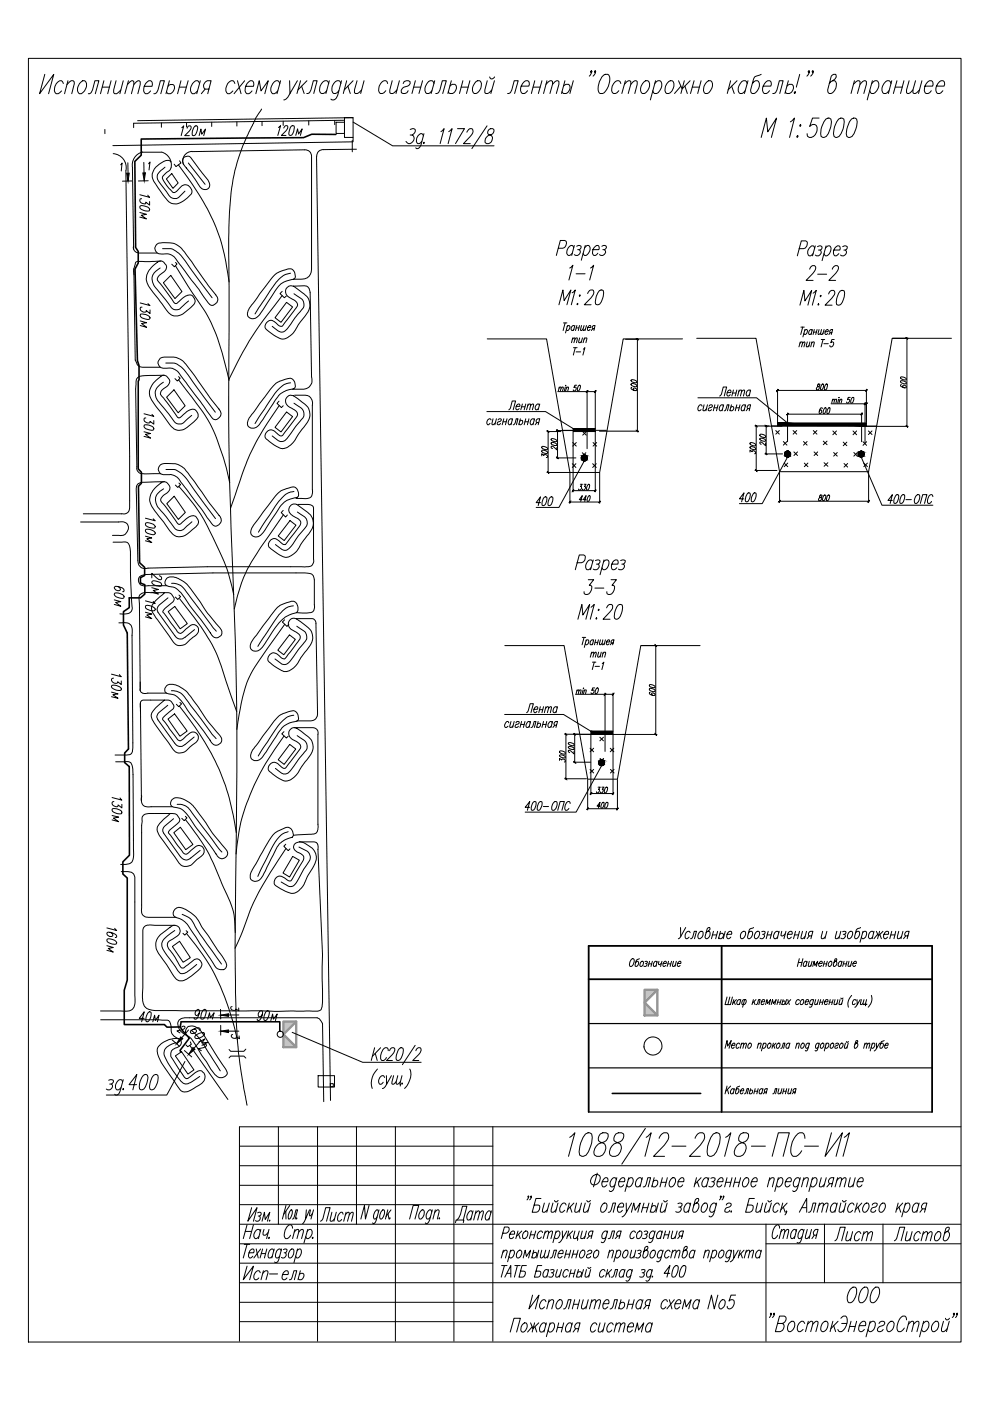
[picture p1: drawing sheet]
<svg xmlns="http://www.w3.org/2000/svg" width="210mm" height="297mm" viewBox="0 0 210 297" stroke-linecap="round" stroke-linejoin="round" font-family="sans-serif">
<path d="M6 12.4h197.8v272.1h-197.8z" fill="none" stroke="#000" stroke-width=".21"/>
<!-- layer: 0 -->
<g fill="none" stroke="#000" stroke-width=".21">
<path d="M71.3 25.9h1.7v2.4h-1.7zM73 24.9h1.9v4.2h-1.9zM74.9 25.9l8.3 5h21.5M103.2 87.3h12.5l5.8 3.6M123.9 97.7l-5.4 9.9h-4.8M148 84.3h12.4l6.6 5.4M167 96.9l-5.4 9.9h-4.8M182.6 96.9l4.4 10.2h10.8M107 151.5h12.5l5.8 3.5M127.6 162.3l-5.5 9.9h-10.7M61.9 218.9l15 6.3h12.4M67.2 215.8l.5 .2 .7 1"/>
<path d="M39.2 225.1l-3.8 7.1h-12.9M59 238.9v20.7M67.3 238.9v45.5M67.5 228.1h3.4v2.4h-3.4zM70 229.8h.7v.6h-.7zM75.6 238.9v20.7M83.8 238.9v45.5M96.2 238.9v45.5M104.5 238.9v45.5M136.8 239.2l-5 7.6M203.7 238.9h-152.9v45.5M50.8 247.2h152.9"/>
<path d="M50.8 243h53.7M50.8 251.3h53.7M50.8 255.4h53.7M50.8 259.6h152.9M52.4 259.7l-.8 2.9M53.4 256l-.9 2.9 2-2.9-.8 2.9M53.7 259.7l-.8 2.9M54.6 257.1l.3-.1 .4 .1a.51 .51 0 0 1-.5 .7M55 257.8a.65 .65 0 0 1 0 .9 .65 .65 0 0 1-.8 .1M55.6 258.9l.5-1.9 .1 1.5 1-1.5-.5 1.9M57.2 258.7l-.1 .2 .1-.1M60.6 256.8v1.7"/>
<path d="M60.6 255.6l-.7 2.9M61.4 255.6l-1.3 1.9M61.6 256.7l.3-.2v.9l-.4 .9-.3 .2-.1-.9zM62 258.5l.2-.2 .2-.4 .4-1.4h.3l-.5 2M62.9 258.2l-.1 .3 .2-.2M64.8 258.5l-.7 .9M65 256.5l-.2 2 .8-2M65.8 256.5l-.1 1.3h.1l.5-.6M66.5 256.5l-.6 2M68 258.9l.5-.5 .6-2.4h.9l-.8 2.9M70.4 257l-.4 1.8 .4 .1 .5-.5M71.3 257l-.5 1.9"/>
<path d="M72.7 257.4l-.2-.4a1.26 1.26 0 0 0-.7 1.9h.2l.4-.4M73.2 257.6l.6-.6 .3 .1-.4 1.8M73.4 257l-.5 1.9M74.1 257.6l.5-.6 .3 .1-.4 1.8M78.2 255.6l-.7 2.9-.2-2.9-.8 2.9M80.2 256.9l-.1-.4a1.49 1.49 0 0 0-.8 2h.3l.3-.5M80.4 256.5l-.6 2.2a.81 .81 0 0 1-.7 .7l-.1-.1M81 256.7l.4-.2a1.49 1.49 0 0 1-.7 2 1.57 1.57 0 0 1 .3-1.8zM82.2 256.5l-.5 2M82.3 257.4l.2 1.1M82.7 258.2l-.1 .3 .1-.2M82.9 256.5l-1.1 1.4"/>
<path d="M86.8 258.5l.8-2.9h1.2l-.8 2.9M89.3 256.7l.5-.2a1.31 1.31 0 0 1-.8 2 1.33 1.33 0 0 1 .3-1.8zM91.5 256.9l-.2-.4a1.31 1.31 0 0 0-.7 2l.4-.2 .2-.3M91.7 256.5l-.6 2.2a.88 .88 0 0 1-.8 .7l-.1-.1M92.2 257.1l.5-.6 .4 .2-.4 1.8M92.3 256.5l-.5 2M93.2 258.2l-.1 .3 .1-.2M96.6 259.2l.1-.5h1.7l-.2 .5M96.9 258.7a4.6 4.6 0 0 0 1.2-3h.9l-.8 3M100.2 257.1l-.2-.4a1.31 1.31 0 0 0-.8 2l.5-.2 .2-.3M100.3 256.7l-.5 2M100.8 257.3l.6-.6 .3 .2-.4 1.8"/>
<path d="M100.9 256.7l-.5 2M101.7 257.3l.5-.6 .3 .2-.4 1.8M104.1 257.1l-.2-.4a1.31 1.31 0 0 0-.8 2h.2l.5-.5M104.2 256.7l-.6 2M112.1 253.7l-.1 .1-.1-.1 .1-.2v.5l-.3 .4M112.7 253.7l-.2 .1 .1-.3a.73 .73 0 0 1-.3 .9M114.7 254.1h-1.1l-.8 2.9h.9a1.08 1.08 0 0 0 .7-1.4l-1.1-.1M115.4 255.1l-.4 1.8 .5 .1 .6-.5M116.5 255.1l-.6 1.9M117.2 255.1l-.3 1.8 .4 .1 .6-.5M117.6 254.5l.2 .3 .5-.3M118.3 255.1l-.5 1.9"/>
<path d="M120 255.5l-.3-.4a1.25 1.25 0 0 0-.8 1.9h.3l.5-.4M120.7 255.1l-.5 1.9M120.8 241.1l1.1-.9-1.4 5M120.9 255.9l.4 1.1M121.7 255.1l-1.4 1.4M122.2 255.1l-.4 1.8 .5 .1 .7-.5M123.3 255.1l-.5 1.9M124.1 255.1l-.4 1.8 .4 .1 .7-.5M124.1 240.4l.6-.2h.3l.4 .2a5.6 5.6 0 0 1-1.1 4.5l-.6 .3-.8-.3a5.9 5.9 0 0 1 1.2-4.5zM124.4 254.5l.2 .3 .6-.3M125.2 255.1l-.6 1.9M125.8 249.3a.84 .84 0 0 1 .9-.3 .84 .84 0 0 1 .6 .8 1.23 1.23 0 0 1-.6 1.2 1.23 1.23 0 0 1-1.3 0 1.25 1.25 0 0 1 .4-1.7z"/>
<path d="M126.6 248.7l-.8 2.9M127.3 240.4a1.14 1.14 0 0 0-.2 1.7l1.1 .4a1.77 1.77 0 0 1-1.7 2.7l-.4-.3a1.99 1.99 0 0 1 1.3-2.6 1.58 1.58 0 0 0 1.5-1.9l-.4-.2h-.7zM127.7 250.5h1.1l.1-.5-.2-.3a1.25 1.25 0 0 0-.8 1.9h.3l.5-.4M127.9 255.2l.5-.1a1.2 1.2 0 0 1-.8 1.9 1.28 1.28 0 0 1 .3-1.8zM129 257l.4-.1 .6-1.8h.5l-.5 1.9M130.6 240.4a1.08 1.08 0 0 0-.1 1.7l1 .4a1.77 1.77 0 0 1-1.7 2.7l-.4-.3a1.99 1.99 0 0 1 1.3-2.6 1.58 1.58 0 0 0 1.5-1.9l-.4-.2h-.7zM130.7 250.1l-.3-.4a1.25 1.25 0 0 0-.8 1.9h.3l.5-.4M130.8 249.7l-.6 2.2a.87 .87 0 0 1-.9 .7l-.1-.2M131 255.9h1.1a.57 .57 0 0 0-.1-.8 1.25 1.25 0 0 0-.8 1.9l.5-.1 .3-.3M131.2 250.5h1.2a.61 .61 0 0 0-.1-.8 1.2 1.2 0 0 0-.8 1.9l.5-.1 .2-.3M132.8 255.1v1.9l1.1-1.9M132.8 257a1.48 1.48 0 0 1-.9 1"/>
<path d="M133.2 250.1l.2-.3 .6-.1a1.25 1.25 0 0 1-.8 1.9l-.3-.4M133.3 249.7l-.8 2.9M133.9 257l.5-1.9 .3 1.5 1-1.5-.5 1.9M136.1 250.1l-.3-.4a1.2 1.2 0 0 0-.8 1.9h.3l.5-.4M136.2 249.7l-.5 1.9M136.2 256h1.1M136.4 251.6l.4-.1 .5-1.8h.6l-.5 1.9M136.5 255.1l-.5 1.9M137 241.1l1.1-.9-1.3 5M137.6 255.1l-.6 1.9M138.1 255.9l.4-.3h.3a.75 .75 0 0 1 .2 1 .75 .75 0 0 1-1 .3l-.1-.2M138.4 255.1l-.5 1.9"/>
<path d="M138.5 250.5a.55 .55 0 0 1 .8-.2 .55 .55 0 0 1 .1 .8 .62 .62 0 0 1-.5 .5 .62 .62 0 0 1-.6-.3M138.7 249.7l-.5 1.9M139.6 255.1l-.5 1.9M139.8 241.4a1.51 1.51 0 0 1 1.6-1.2 1.26 1.26 0 0 1 0 1.9l-2.8 3.1h2.3M140.2 250.7h1M140.4 255.1l-.4 1.8 .4 .1 .7-.5M140.4 249.7l-.5 1.9M140.7 254.5l.2 .3 .6-.3M141.4 255.1l-.5 1.9M141.5 249.7l-.5 1.9M142.4 249.8l.6-.1a1.24 1.24 0 0 1-.9 1.9 1.28 1.28 0 0 1 .3-1.8zM142.5 243h2.9"/>
<path d="M143.7 255.2l.3-.1 .6 .1a.57 .57 0 0 1-.7 .7M143.8 250.5h1.2v-.5l-.2-.3a1.2 1.2 0 0 0-.8 1.9h.3l.5-.4M144.2 255.9a.67 .67 0 0 1 0 .9 .67 .67 0 0 1-.9 .1M146.4 255.5l-.3-.4a1.25 1.25 0 0 0-.8 1.9h.3l.5-.4M146.4 255.1l-.5 1.9M147.4 241.4a1.5 1.5 0 0 1 1.6-1.2 1.21 1.21 0 0 1 0 1.9l-2.8 3.1h2.3M147.6 255.1h.3a1.2 1.2 0 0 1-.8 1.9l-.2-.5 .5-2.1 .4-.3h.3v.2a.93 .93 0 0 1-.7 .9l-.3 .3M147.7 249.7l-.5 1.9M147.8 250.5l.4 1.1M148.6 249.7l-1.3 1.4M149.2 255.2l.5-.1a1.25 1.25 0 0 1-.8 1.9 1.32 1.32 0 0 1 .3-1.8zM150.2 250.1l-.3-.4a1.2 1.2 0 0 0-.8 1.9l.5-.1 .3-.3"/>
<path d="M150.3 249.7l-.6 1.9M150.7 249.8l.4-.1 .5 .1a.61 .61 0 0 1-.7 .7M151.2 240.4l.6-.2h.4l.4 .2a5.4 5.4 0 0 1-1.2 4.5l-.6 .3h-.3l-.5-.3a5.6 5.6 0 0 1 1.2-4.5zM151.2 250.5a.68 .68 0 0 1 0 .9 .68 .68 0 0 1-.9 .1M151.9 255.5l-.3-.4a1.25 1.25 0 0 0-.8 1.9h.3l.5-.4M151.9 255.1l-.5 2.2a.87 .87 0 0 1-.9 .7l-.2-.2M152.1 250.5h1.2v-.5l-.2-.3a1.2 1.2 0 0 0-.8 1.9h.3l.4-.4M152.9 253.7l-.1 .1v-.3v.5l-.3 .4M153.5 253.7l-.2 .1 .1-.3v.5l-.3 .4M153.9 241.1l1.1-.9-1.4 5M153.9 250.7h1.1M154 255.5a.64 .64 0 0 1 1-.3v.3l-.1 .2-1 .5-.2 .7a.69 .69 0 0 0 1-.3"/>
<path d="M154.1 249.7l-.5 1.9M155.1 256.7l-.1 .3 .1-.1M155.2 249.7l-.5 1.9M155.7 250.7h1.1M156 249.7l-.5 1.9M157 240.4a1.08 1.08 0 0 0-.1 1.7l1.1 .4a1.77 1.77 0 0 1-1.7 2.7l-.5-.3a1.99 1.99 0 0 1 1.4-2.6 1.58 1.58 0 0 0 1.5-1.9l-.4-.2h-.7zM157 249.7l-.5 1.9M158 249.8l.5-.1a1.2 1.2 0 0 1-.8 1.9 1.28 1.28 0 0 1 .3-1.8zM159.3 250.5h1.2v-.5l-.2-.3a1.2 1.2 0 0 0-.8 1.9l.5-.1 .3-.3M159.3 243h3M159.9 254.1h-1.1l-.7 2.9h.9a1.02 1.02 0 0 0 .6-1.4l-1.1-.1M160.6 255.1l-.4 1.8 .5 .1 .6-.5"/>
<path d="M161.7 255.1l-.5 1.9M162.4 259.6v24.8M162.5 255.1l-.4 1.8 .4 .1 .7-.5M162.8 254.5l.2 .3 .6-.3M163.1 250.2l.6-.5 .4 .1-.3 1.8M163.2 249.7l-.5 1.9M163.5 255.1l-.5 1.9M163.7 245.2l1.3-5h2.4l-1.4 5M164.9 250.1l.5-.4h.3a1.2 1.2 0 0 1-.8 1.9l-.3-.4M165 249.7l-.7 2.9M165.2 255.5l-.2-.4a1.2 1.2 0 0 0-.8 1.9h.3l.4-.4M166 255.1l-.6 1.9"/>
<path d="M166.1 255.9l.4 1.1M166.6 250.5h1.1a.61 .61 0 0 0-.1-.8 1.2 1.2 0 0 0-.8 1.9l.5-.1 .2-.3M166.8 256.9l-.1 .1 .1-.3-.1 .4-.3 .5M166.9 255.1l-1.3 1.4M169.5 257l1.5-2.9v2.9M169.6 250.1l-.3-.4a1.2 1.2 0 0 0-.8 1.9l.5-.1 .3-.3M169.7 249.7l-.6 2.2a.87 .87 0 0 1-.9 .7l-.1-.2M170 256h1M170.3 250.2l.6-.5 .5 .1-.4 1.8M170.4 249.7l-.5 1.9M170.6 243h2.9M170.7 241.4l-.3-1-.2-.2a1.7 1.7 0 0 0-1.8 1.2 3.1 3.1 0 0 0-.2 3.8 1.8 1.8 0 0 0 1.8-1.2"/>
<path d="M171.4 257l.4-.1 .6-1.8h.6l-.5 1.9M172.2 250.1l.4-.4h.3a1.2 1.2 0 0 1-.8 1.9l-.2-.4M172.3 249.7l-.8 2.9M173.6 255.6l.7-.5 .3 .1-.4 1.8M173.8 255.1l-.6 1.9M174.1 249.7l-.4 1.8 .5 .1 .6-.5M174.6 255.6l.6-.5 .4 .1-.5 1.8M174.8 259.6v12.4M175.2 249.7l-.6 1.9M175.9 251l-.6 .6M176.3 240.2l-1.4 5 3.7-5-1.3 5M176.5 251h-.6l-.2-.6 .3-.6 .8-.1-.5 1.9"/>
<path d="M177.4 255.5l-.3-.4a1.2 1.2 0 0 0-.8 1.9h.3l.5-.4M177.4 250.2l.7-.5 .3 .1-.4 1.8M177.5 255.1l-.5 1.9M177.6 249.7l-.5 1.9M178.3 255.1l-.4 1.8 .5 .1 .6-.5M178.4 250.2l.6-.5 .4 .1-.4 1.8M178.6 254.5l.2 .3 .6-.3M179 241.1l1.1-.9-1.4 5M179.3 255.1l-.5 1.9M180.3 249.7l-.4 1.8 .5 .1 .6-.5M181.1 255.5l-.3-.4a1.25 1.25 0 0 0-.8 1.9l.5-.1 .3-.3M181.3 249.7l-.5 1.9"/>
<path d="M181.8 255.1l-.6 1.9M181.8 250.5h1.1a.61 .61 0 0 0-.1-.8 1.2 1.2 0 0 0-.8 1.9l.5-.1 .3-.3M181.9 255.9l.4 1.1M182.7 255.1l-1.3 1.4M183.4 255.2l.6-.1a1.25 1.25 0 0 1-.8 1.9 1.22 1.22 0 0 1 .2-1.8zM184.9 255.5a.69 .69 0 0 1 1.1-.3v.3a1.35 1.35 0 0 1-1.2 .7l-.2 .4 .1 .3a.66 .66 0 0 0 1-.3M186.9 255.2l.6-.1a1.25 1.25 0 0 1-.8 1.9 1.32 1.32 0 0 1 .2-1.8zM187.2 259.6v12.4M190.4 255.1l-.5 1.9M190.6 255.9l.4 1.1M191.4 255.1l-1.3 1.4M191.9 255.5l.2-.3 .6-.1a1.25 1.25 0 0 1-.8 1.9l-.3-.4"/>
<path d="M192 255.1l-.8 2.9M194.8 255.5l-.3-.4a1.25 1.25 0 0 0-.8 1.9h.3l.5-.4M194.9 255.1l-.5 1.9M195.6 256.3l-.6 .7M196.2 256.3h-.6l-.2-.3v-.3l.5-.6h.6l-.5 1.9M50.8 272h152.9M50.8 263.7h53.7M50.8 267.8h53.7M50.8 276.1h53.7M51.8 263.8h1.1M52 261.1h1.4M52.4 268.4l-.8 2.9 2.1-2.9-.8 2.9"/>
<path d="M52.4 263.8l-.8 2.9M52.8 265.6h1l.1-.5-.2-.3a1.26 1.26 0 0 0-.8 1.9h.3l.4-.4M54.3 264.8l.5 1.9M55.2 261.1l-.3-.4a1.2 1.2 0 0 0-.8 1.9h.3l.5-.4M55.2 269.8l-.3-.4a1.17 1.17 0 0 0-.8 1.9l.5-.1 .3-.3M55.3 264.8l-1.5 1.9M55.3 260.7l-.5 1.9M55.4 265.8h.9M55.7 264.8l-.6 1.9M55.7 270l.7-.6 .4 .2-.4 1.7M55.9 269.4l-.6 1.9M56 260.7l-.2 1.1 .4 .1 .6-.6"/>
<path d="M56.6 264.8l-.5 1.9M57 260.7l-.5 1.9M57.1 262.3l-.1 .3 .1-.2M57.1 270.1h1.8M58.1 265.2l-.3-.4a1.32 1.32 0 0 0-.8 1.9h.3l.5-.4M58.1 264.8l-.5 1.9M59.6 265.2l-.2-.4a1.32 1.32 0 0 0-.8 1.9h.3l.4-.4M59.7 264.8l-.8 2.6a.44 .44 0 0 1-.7 .2M59.9 270.2h1.2a.59 .59 0 0 0-.2-.8 1.2 1.2 0 0 0-.8 1.9h.3l.4-.4M60.1 264.9l.3-.1 .4 .1-.1 .6-.4 .1M60.5 265.6a.65 .65 0 0 1 0 .9 .65 .65 0 0 1-.8 .1M61.4 271.3l.4-.1 .5-1.8h.6l-.5 1.9"/>
<path d="M61.7 264.9l.4-.1a1.26 1.26 0 0 1-.7 1.9 1.34 1.34 0 0 1 .3-1.8zM62 260.4l-.3-.7a1.84 1.84 0 0 0-1.4 2.2 .61 .61 0 0 0 .6 .7l.7-.7M62.4 261.2l.6-.5 .3 .1-.3 1.8M62.5 260.7l-.5 1.9M63 265.2l.4-.4h.3a1.26 1.26 0 0 1-.8 1.9l-.2-.4M63.1 264.8l-.8 2.9M63.3 261.2l.7-.5 .3 .1-.4 1.8M63.5 270.2l.3-.2h.3a.76 .76 0 0 1 .3 .9 .76 .76 0 0 1-.9 .4l-.2-.2M63.7 269.4l-.5 1.9M65.1 261.1l.3-.3 .5-.1a1.2 1.2 0 0 1-.8 1.9l-.3-.4M65.2 260.7l-.8 2.8M66.4 262.3l-.2 .1 .1 .2 .1-.2"/>
<path d="M112.9 274.6l-.7 2.9 2.1-2.9-.8 2.9M115.8 276l-.3-.4a1.25 1.25 0 0 0-.8 1.9h.2l.6-.4M116.3 276.1l.6-.5 .5 .1-.4 1.8M116.4 275.6l-.5 1.9M118.4 275.7l.5-.1a1.2 1.2 0 0 1-.8 1.9 1.28 1.28 0 0 1 .3-1.8zM119.5 277.5l.4-.2 .2-.3 .4-1.4h.6l-.6 1.9M121.6 276.5h1.1M121.8 275.6l-.5 1.9M122.9 275.6l-.5 1.9M123.7 275.6l-.4 1.7 .5 .2 .5-.5M124.7 275.6l-.5 1.9M125.4 276.1l.6-.5 .3 .1-.3 1.8"/>
<path d="M125.5 275.6l-.5 1.9M126.3 276.1l.7-.5 .3 .1-.4 1.8M127.9 276.4h1.1l.1-.5-.2-.3a1.25 1.25 0 0 0-.8 1.9h.3l.5-.4M129.3 277.5l.5-.2 .2-.3 .3-1.4h.6l-.5 1.9M131.5 276.4a.55 .55 0 0 1 .8-.3 .55 .55 0 0 1 .1 .9l-.6 .5h-.3l-.3-.3M131.7 275.6l-.5 1.9M133.2 276.5h1M133.4 275.6l-.5 1.9M134.5 275.6l-.5 1.9M136.2 276l-.3-.4a1.24 1.24 0 0 0-.8 1.9h.3l.5-.4M136.3 275.6l-.5 1.9M137 276.8l-.5 .7"/>
<path d="M137.6 276.8h-.6l-.2-.6 .3-.5 .8-.1-.5 1.9M141.5 276l-.3-.4a1.2 1.2 0 0 0-.8 1.9h.3l.5-.4M141.9 275.6l.6 1.9M143 275.6l-1.6 1.9M143.1 276.4h1.2v-.5l-.2-.3a1.25 1.25 0 0 0-.8 1.9h.3l.5-.4M144.7 277.5l.5-1.9 .3 1.5 1-1.5-.5 1.9M148.3 276l-.3-.4a1.25 1.25 0 0 0-.8 1.9h.3l.5-.4M148.4 275.6l-.6 1.9M152.2 274.6l-.8 2.9-.6-2.9-.7 2.9M153 275.7l.5-.1a1.2 1.2 0 0 1-.8 1.9 1.28 1.28 0 0 1 .3-1.8zM156 274.6h-1l-.4 1.3a.61 .61 0 0 1 .6-.3 .61 .61 0 0 1 .5 .4 1.27 1.27 0 0 1-1.2 1.5l-.3-.3v-.2M162.4 263.7h41.3"/>
<path d="M163.5 278.6l-.1 .1 .1-.3a.84 .84 0 0 1-.4 .9M164.2 278.6l-.1 .1-.1-.1 .1-.2a.79 .79 0 0 1-.3 .9M165.3 260.4l-.3-.7h-.3a2.57 2.57 0 0 0-.8 2.9 .95 .95 0 0 0 1-.7M165.5 261.2l.6-.5 .3 .1-.4 1.8M165.7 260.7l-.5 1.9M166.4 261.2l.5-.5 .3 .1-.4 1.8M168.8 261.1l-.2-.4a1.31 1.31 0 0 0-.8 1.9h.3l.4-.4M168.9 260.7l-.5 1.9M170.4 261.1l-.2-.4a1.31 1.31 0 0 0-.8 1.9h.2l.5-.4M170.5 260.7l-.8 2.6a.44 .44 0 0 1-.7 .1M171.2 260.7l-.5 1.7 .4 .2 .6-.5M172.1 260.7l-.6 1.9"/>
<path d="M172.6 261.9l-.5 .7M173.2 261.9h-.6l-.1-.7a.8 .8 0 0 1 1-.5l-.6 1.9M177 263.1l.5-.6 .7-2.3h1l-.8 2.9M178.3 279.5l.5-.5h.5a2.37 2.37 0 0 1-.9 3.3h-.4l-.4-.4M179.7 261.1l-.4 1.8 .5 .2 .6-.6M180.3 273.4a.79 .79 0 0 1 1.2-.3 2.82 2.82 0 0 1-1.1 3.1h-.4a2.21 2.21 0 0 1 .3-2.8zM180.8 261.1l-.5 2M182.5 261.5l-.3-.4a1.25 1.25 0 0 0-.8 2l.6-.2 .2-.2M182.7 273.4l.6-.5h.4a2.49 2.49 0 0 1-.8 3.3h-.5a2.07 2.07 0 0 1 .1-2.5zM183.1 261.7l.6-.6 .3 .2-.3 1.8M183.2 261.1l-.5 2M184 261.7l.6-.6 .4 .2-.4 1.8"/>
<path d="M185.1 273.4l.6-.5h.5a2.37 2.37 0 0 1-.9 3.3h-.5a2.21 2.21 0 0 1 .3-2.8zM189.6 263.1l.5-.6 .7-2.3h1l-.7 2.9M192.2 279.8l-.2-.6-.1-.2h-.5a2.8 2.8 0 0 0-1.1 3.2l.2 .1a1.22 1.22 0 0 0 1.2-.7M192.3 261.1l-.3 1.8 .4 .2 .7-.6M193.4 261.1l-.5 2M195.1 261.5l-.2-.4a1.2 1.2 0 0 0-.8 2l.5-.2 .2-.2M195.7 261.7l.6-.6 .4 .2-.4 1.8M195.8 261.1l-.5 2M196.7 261.7l.6-.6 .3 .2-.4 1.8M198.4 261.5l.5-.4h.3a1.2 1.2 0 0 1-.8 2 1.06 1.06 0 0 1 0-1.6zM200.5 279.5l.2 .3h.2l.4-.3M200.8 261.1h.3a1.24 1.24 0 0 1-.9 2l-.2-.3v-.3l.5-2.1 .4-.2 .4 .1a1.02 1.02 0 0 1-.8 1l-.2 .2"/>
<path d="M202.4 278.6l-.2 .1-.1-.1 .2-.2a.79 .79 0 0 1-.4 .9M203 278.6l-.1 .1-.1-.1 .2-.2-.1 .5-.3 .4M50.8 280.2h53.7M108.2 282.4l.8-2.9h1.3l-.8 2.9M110.7 280.9l.5-.4h.3a1.25 1.25 0 0 1-.8 1.9 .99 .99 0 0 1 0-1.5zM112.5 280.5l.5 1.2 1.2-1.2M112.8 281.3l-.9 1.1M113.3 280.5l-.5 1.9M113.4 281.3l.4 1.1M115.8 280.9l-.3-.4a1.25 1.25 0 0 0-.8 1.9h.2l.6-.4M115.8 280.5l-.5 1.9M116.5 280.9l.3-.3 .5-.1a1.2 1.2 0 0 1-.8 1.9l-.3-.4"/>
<path d="M116.6 280.5l-.8 2.9M118.2 281.4h1.1M118.5 280.5l-.5 1.9M119.5 280.5l-.5 1.9M121.3 280.9l-.3-.4a1.25 1.25 0 0 0-.8 1.9h.3l.5-.4M121.3 280.5l-.5 1.9M122.1 281.7l-.6 .7M122.7 281.7h-.6l-.3-.3v-.3l.6-.6h.6l-.5 1.9M126.5 280.9l-.2-.4a1.25 1.25 0 0 0-.9 1.9l.6-.1 .3-.3M127.2 280.5l-.4 1.8 .5 .1 .6-.5M128.3 280.5l-.5 1.9M130 280.9l-.3-.4a1.25 1.25 0 0 0-.8 1.9l.6-.1 .2-.3"/>
<path d="M130.6 281l.6-.5 .3 .1-.3 1.8M130.7 280.5l-.5 1.9M131.5 281l.6-.5 .4 .1-.4 1.8M133.1 281.3h1.2v-.5l-.2-.3a1.25 1.25 0 0 0-.8 1.9h.3l.5-.4M134.6 282.4l.5-1.9 .3 1.5 1.1-1.5-.5 1.9M138.2 280.9l-.3-.4a1.25 1.25 0 0 0-.8 1.9h.3l.5-.4M138.3 280.5l-.5 1.9M164.9 280.6h1l.2 .2a1.15 1.15 0 0 1-.7 1.5h-1l.9-3.3h1a.85 .85 0 0 1 .4 1 .85 .85 0 0 1-.8 .6M167.3 280.6l.6-.5h.3a1.38 1.38 0 0 1-.9 2.2 1.21 1.21 0 0 1 0-1.7zM170.6 280.6l-.3-.5a1.38 1.38 0 0 0-1 2.2h.4l.6-.4M171.2 280.8l.7-.7 .5 .2-.5 2M171.4 280.1l-.6 2.2"/>
<path d="M172.3 280.8l.7-.7 .5 .2-.5 2M174.3 280.6l.6-.5h.3a1.38 1.38 0 0 1-.9 2.2 .91 .91 0 0 1-.2-1.2zM176.6 280.1l-.6 2.2M176.8 281.1l.4 1.2M177.7 280.1l-1.5 1.6M178.4 280.6h1.1M180.1 281.2h1.2M180.4 280.1l-.6 2.2M181.6 280.1l-.6 2.2M182.2 281.1h1.3a.68 .68 0 0 0-.2-1 1.38 1.38 0 0 0-.9 2.2h.3l.6-.4M184.4 280.6l.6-.5h.3a1.38 1.38 0 0 1-.9 2.2l-.4-.4M184.5 280.1l-.9 3.3"/>
<path d="M186.4 280.6a.74 .74 0 0 1 1.2-.3v.3l-.2 .3a1.55 1.55 0 0 0-1.4 1l.1 .3a.75 .75 0 0 0 1.2-.3M188.4 280.6l.5-.5h.3a1.38 1.38 0 0 1-.9 2.2 1.18 1.18 0 0 1 .1-1.7zM192.6 280.8l.7-.7 .4 .2-.4 2M192.8 280.1l-.6 2.2M193.7 280.8l.8-.7 .3 .2-.4 2M195.7 280.6l.6-.5h.4a1.38 1.38 0 0 1-1 2.2l-.3-.4M195.8 280.1l-.8 3.3M197.8 280.6l.6-.5h.3a1.38 1.38 0 0 1-.9 2.2 1.18 1.18 0 0 1 0-1.7zM200 280.1l-.4 2.1 .2 .1h.3l.7-.6M201.3 280.1l-.6 2.2"/>
<circle cx="138.4" cy="221.8" r="1.91"/>
</g>
<g fill="none" stroke="#000" stroke-width=".21">
<path d="M106.4 268.3h1.1M106.6 261.5l1-.2a.68 .68 0 0 0 .1-1.1h-.8l-.6 2.4M106.6 265.5l.5-.4 .4 .1-.3 1.5M106.7 265.1l-.4 1.6M106.9 268.3l-.6 2.5M107 270.8l1.3-2.5v2.5M107.5 270h.8M108.1 261.7h1v-.5l-.2-.2a1.03 1.03 0 0 0-.7 1.6l.5-.1 .2-.2M108.2 265.4l.4-.3h.3a1.08 1.08 0 0 1-.7 1.6l-.3-.3M108.3 265.1l-.7 2.4M109.1 268.3h1.2M109.7 268.3l-.6 2.5"/>
<path d="M109.8 261l-.4 1.6M110 265.2l.4-.1a1.03 1.03 0 0 1-.7 1.6l-.1-.1a1.17 1.17 0 0 1 .4-1.4zM110 261.7l.3 .9M110.6 261l-1.1 1.1M110.9 266.7l.5-1.6 .2 1.3 .9-1.3-.4 1.6M111 261.3l.4-.3h.3a.99 .99 0 0 1-.7 1.6l-.2-.3zM111.6 268.3h-.9l-.7 2.5h.8a.83 .83 0 0 0 .5-1.2l-.9-.1M112.5 261.8h.8M112.7 261l-.5 1.6M113 265.8a.47 .47 0 0 1 .6-.3 .47 .47 0 0 1 .2 .7 .62 .62 0 0 1-1 .4v-.1M113.2 265.1l-.5 1.6M113.6 261l-.5 1.6"/>
<path d="M114.2 265.1l-.4 1.6M114.9 265.1l-.3 1.5 .3 .1 .5-.5M114.9 268.3h-.9l-.7 2.5h.7a.75 .75 0 0 0 .4-1.3h-.8M115 261.3l-.2-.3a1.03 1.03 0 0 0-.7 1.6l.5-.1 .2-.2M115.5 261.5l.5-.5 .3 .1-.3 1.5M115.6 261l-.4 1.6M115.7 265.1l-.3 1.5 .3 .1 .5-.5M116.3 269.5l-.1-.2a.96 .96 0 0 0-1 .4 .96 .96 0 0 0 0 1l.4 .1 .4-.4M116.3 261.5l.6-.5 .3 .1-.4 1.5M116.3 269.2l-.4 1.6M116.5 265.1l-.4 1.6M116.6 266.7l.4-.1 .5-1.5h.5l-.5 1.6"/>
<path d="M116.7 269.3h.7a.48 .48 0 0 1-.5 .5M117.2 269.8l.2 .5a.65 .65 0 0 1-1.1 .4M117.8 261.3l.7-.3a.99 .99 0 0 1-.7 1.6l-.2-.3M117.9 261l-.7 2.5M118.2 269.2l-.4 1.5 .4 .1 .5-.5M118.4 265.8h1v-.5l-.2-.2a1.03 1.03 0 0 0-.7 1.6l.7-.3M119.1 269.2l-.5 1.6M119.2 261l.1 1.6 .9-1.6M119.3 262.6a1.11 1.11 0 0 1-.8 .9M119.9 265.9h.9M120.1 265.1l-.4 1.6M120.5 269.5l-.1-.2a.9 .9 0 0 0-1 .4 .9 .9 0 0 0 .2 1.1l.4-.1 .2-.3"/>
<path d="M120.6 261l-.4 1.6M120.7 261.7l.3 .9M120.9 270h.9M121 265.1l-.4 1.6M121.1 269.2l-.4 1.6M121.4 261l-1.1 1.1M121.4 265.9h1M121.7 265.1l-.5 1.6M121.9 261l-.3 1.5 .4 .1 .5-.5M122 269.2l-.4 1.6M122.4 269.8a.47 .47 0 0 1 .7-.2 .47 .47 0 0 1 .1 .7 .54 .54 0 0 1-.4 .5 .54 .54 0 0 1-.5-.2M122.6 265.1l-.5 1.6"/>
<path d="M122.7 269.2l-.5 1.6M122.8 261l-.4 1.6h.1l-.1 .4M123.3 265.2l.5-.1a1.08 1.08 0 0 1-.7 1.6 1.01 1.01 0 0 1 .2-1.5zM123.5 261l-.4 1.5h.6l.4-.4M123.7 269.2l-.5 1.6M124.3 269.2l-.2 1.5h.5l.3-.4M124.3 261l-.4 1.6M124.6 265.4l.4-.3 .4 .1 .1 .2-.1 .3-.9 .3-.2 .6a.57 .57 0 0 0 .9-.2M124.6 268.7l.2 .2 .5-.2M125 262.1l-.5 .5M125.2 269.2l-.4 1.6M125.4 262.1h-.4l-.2-.5 .4-.6h.5l-.4 1.6"/>
<path d="M126 265.4l.5-.3h.2a1.03 1.03 0 0 1-.7 1.6l-.2-.3zM128.3 269.5l-.1-.2a.9 .9 0 0 0-1 .4 .9 .9 0 0 0 .2 1.1h.2l.4-.4M128.7 261.3l-.2-.3a1.03 1.03 0 0 0-.7 1.6l.5-.1 .2-.2M128.8 261l-.6 2.2-.3 .3-.4-.2M128.8 269.2l-.4 1.6M129 262.6l.3-.1 .5-1.5h.5l-.4 1.6M129 269.8l.3 1M129.1 265.5l.6-.4 .4 .1-.4 1.5M129.3 265.1l-.5 1.6M129.6 270.8l.4-.1 .2-.4 .3-1.1h.5l-.5 1.6M129.7 269.2l-1.2 1.1M130.7 265.4l.4-.3h.3a1.03 1.03 0 0 1-.7 1.6l-.3-.3"/>
<path d="M130.8 265.1l-.7 2.4M131 262.1l-.6 .5M131.4 262.1h-.4l-.3-.5 .5-.6h.5l-.5 1.6M132.4 269.5l-.1-.2a.96 .96 0 0 0-.9 .4 .96 .96 0 0 0 0 1l.4 .1 .4-.4M132.5 265.2l.4-.1a1.08 1.08 0 0 1-.6 1.6 1.01 1.01 0 0 1 .2-1.5zM132.5 269.2l-.4 1.6M133.9 265.1l-.3 1.5 .4 .1 .5-.5M134 269.5l-.1-.2a.9 .9 0 0 0-1 .4 .9 .9 0 0 0 .2 1.1h.2l.4-.4M134.1 269.2l-.5 1.8a.71 .71 0 0 1-.7 .6l-.2-.1M134.7 261.3l-.2-.3a1.03 1.03 0 0 0-.7 1.6l.5-.1 .2-.2M134.8 265.1l-.4 1.6M135.2 261.3l.4-.3h.3a.99 .99 0 0 1-.7 1.6l-.2-.3z"/>
<path d="M135.2 265.2l.3-.1 .4 .1-.1 .5-.4 .1M135.6 265.8a.57 .57 0 0 1 0 .8 .57 .57 0 0 1-.8 0M136 269.3h.8a.49 .49 0 0 1-.6 .5M136.4 269.8a.59 .59 0 0 1 0 .8 .59 .59 0 0 1-.8 .1M136.6 261.1l.2-.1 .5 .1-.1 .5-.4 .1M136.9 265.1h.3a1.03 1.03 0 0 1-.7 1.6l-.2-.5 .5-1.7 .5-.2 .1 .3-.1 .3-.8 .5M137 261.7l.2 .4a.63 .63 0 0 1-1 .4M138.1 265.4l.4-.3h.2a1.08 1.08 0 0 1-.6 1.6 .84 .84 0 0 1 0-1.3zM138.2 269.5l-.1-.2a.92 .92 0 0 0-.9 .4 .92 .92 0 0 0 .1 1.1l.5-.1 .2-.3M138.3 269.2l-.5 1.8a.71 .71 0 0 1-.7 .6l-.1-.1M138.4 270.6l-.2 .1h.2M138.8 261.3l-.2-.3a.99 .99 0 0 0-.7 1.6l.4-.1 .2-.2"/>
<path d="M138.9 261l-.5 1.9a.71 .71 0 0 1-.7 .6l-.2-.2M140.3 261.3l-.2-.3a1.03 1.03 0 0 0-.7 1.6l.5-.1 .2-.2M140.4 261l-.4 1.6M140.5 265.4l-.2-.3a1.08 1.08 0 0 0-.7 1.6h.2l.5-.3M140.6 265.1l-.5 1.8a.71 .71 0 0 1-.7 .6l-.2-.1M140.9 261.8h.9M141.1 261l-.5 1.6M142 270h-1.2l1.2-1.7-.6 2.5M142 261l-.4 1.6M142.1 265.4l-.3-.3a1.03 1.03 0 0 0-.6 1.6h.2l.4-.3M142.5 265.5l.6-.4 .3 .1-.4 1.5M142.6 261l-.3 1.5 .4 .1 .5-.5"/>
<path d="M142.6 265.1l-.4 1.6M143.1 268.4l.3-.1 .3 .1a2.82 2.82 0 0 1-.6 2.3h-.6l-.1-.4a3.2 3.2 0 0 1 .7-1.9zM143.4 265.5l.5-.4 .3 .1-.3 1.5M143.6 261l-.5 1.6M144.2 262.1l-.5 .5M144.7 262.1h-.5l-.3-.5 .3-.5 .7-.1-.4 1.6M144.7 268.4l.3-.1 .4 .1-.1 1a1.54 1.54 0 0 1-.8 1.4l-.4-.1a2.74 2.74 0 0 1 .6-2.3zM145.3 265.1h.2a1.03 1.03 0 0 1-.7 1.6l-.2-.5 .5-1.7 .3-.2 .3 .1a.78 .78 0 0 1-.7 .8l-.2 .2M147.3 265.4l-.3-.3a1.08 1.08 0 0 0-.6 1.6h.2l.4-.3M147.4 265.1l-.4 1.6M149.5 265.5l.5-.4 .4 .1-.4 1.5M149.6 265.1l-.4 1.6"/>
<path d="M151.1 265.4l.6-.3a1.03 1.03 0 0 1-.7 1.6l-.2-.3M151.1 265.1l-.6 2.4M152.6 265.4l.4-.3h.3a1.03 1.03 0 0 1-.7 1.6l-.3-.3zM155 265.4l-.2-.3a1.03 1.03 0 0 0-.7 1.6l.7-.3M155.1 265.1l-.7 2.2-.3 .2-.3-.1M155.5 265.1l.1 1.6 .9-1.6M155.6 266.7l-.3 .5-.5 .3M156.9 265.1l-.4 1.6M157.1 265.8l.3 .9M157.7 265.1l-1.1 1.1M158.1 265.5l.5-.4 .3 .1-.3 1.5M158.3 265.1l-.5 1.6"/>
<path d="M158.9 265.5l.6-.4 .3 .1-.4 1.5M161.3 265.4l-.2-.3a1.03 1.03 0 0 0-.7 1.6h.3l.4-.3M161.4 265.1l-.4 1.6"/>
</g>
<g fill="none" stroke="#000" stroke-width=".21">
<path d="M9.5 15.8l-1.1 4.1 3-4.1-1.1 4.1M13.4 17.7l-.3-.6a1.74 1.74 0 0 0-1.2 2.8h.4l.8-.6M14.2 17.9l.9-.8h.4l.2 .2 .1 .4-.6 2.2M14.4 17.1l-.7 2.8M16.9 17.7l.6-.6h.5a1.78 1.78 0 0 1-.8 2.8h-.4a1.46 1.46 0 0 1 .1-2.2zM18.7 19.9l.6-.2 .8-2.6h.9l-.8 2.8M21.7 18.5h1.5M22 17.1l-.7 2.8M23.6 17.1l-.8 2.8M24.6 17.1l-.5 2v.6l.2 .2h.4l.9-.8M26.1 17.1l-.7 2.8M27 17.9l.9-.8 .5 .2v.6l-.5 2"/>
<path d="M27.2 17.1l-.7 2.8M28.4 17.9l.9-.8 .4 .2v.6l-.5 2M30.6 18.3h1.6a.75 .75 0 0 0 .1-.8 .75 .75 0 0 0-.7-.4 2.05 2.05 0 0 0-1 2.6l.2 .2h.5l.6-.6M32.6 19.9l.6-.2 .8-2.6h.9l-.8 2.8M35.6 18.3a.73 .73 0 0 1 .9-.4 .73 .73 0 0 1 .5 .8 1.31 1.31 0 0 1-1.4 1.2l-.3-.5M35.9 17.1l-.7 2.8M38 18.5h1.5M38.4 17.1l-.8 2.8M39.9 17.1l-.8 2.8M42.3 17.7l-.4-.6a1.6 1.6 0 0 0-1.5 1.6v.6l.4 .6h.4l.7-.6M42.5 17.1l-.8 2.8M43.5 18.9l-.8 1"/>
<path d="M44.3 18.9h-.8a1.04 1.04 0 0 1 .5-1.8h.8l-.8 2.8M49.8 17.7l-.4-.6a1.73 1.73 0 0 0-1.3 2.6l.2 .2h.4l.7-.6M50.3 17.1l.8 2.8M51.9 17.1l-2.3 2.8M52.1 18.3h1.6a.75 .75 0 0 0 .1-.8 .75 .75 0 0 0-.7-.4 2.05 2.05 0 0 0-1 2.6l.2 .2h.5l.6-.6M54.2 19.9l.8-2.8 .3 2.2 1.6-2.2-.8 2.8M59.3 17.7l-.4-.6a1.54 1.54 0 0 0-1.5 1.6v.6a.67 .67 0 0 0 .8 .6l.7-.6M59.5 17.1l-.8 2.8M61.4 17.1l.1 2.7 1.5-2.7M61.5 19.8a1.67 1.67 0 0 1-1.3 1.4M63.7 17.1l-.7 2.7M63.9 18.3l.6 1.5"/>
<path d="M65 19.8l.6-.1 .8-2.6h.8l-.7 2.7M65.1 17.1l-1.9 2M69.7 17.7l-.4-.6a1.81 1.81 0 0 0-1.4 2.6l.7 .1 .7-.6M69.8 17.1l-.7 2.7M72.3 17.7l-.4-.6a1.66 1.66 0 0 0-1.1 2.7l.7-.1 .4-.5M72.4 17.1l-.8 3.1-.3 .6a.74 .74 0 0 1-1.1 .2M73.5 17.1l-.7 2.7M73.8 18.3l.5 1.5M74.9 17.1l-1.9 2M75.7 17.1l-.5 2v.6l.2 .1h.4l.9-.7M77.2 17.1l-.7 2.7M82.2 17.7l-.1-.4-.3-.2a1.7 1.7 0 0 0-1.1 2.7l.7-.1 .4-.5"/>
<path d="M83.2 17.1l-.6 2v.6l.3 .1h.4l.9-.7M84.7 17.1l-.7 2.7M85.5 17.7a.93 .93 0 0 1 1.4-.4l.1 .4-.3 .4-1 .4a.96 .96 0 0 0-.6 1.2 .93 .93 0 0 0 1.4-.5M87.7 18.5h1.5M88.1 17.1l-.8 2.7M89.6 17.1l-.8 2.7M92 17.7l-.4-.6a1.77 1.77 0 0 0-1.4 2.3l.3 .4h.4l.7-.6M92.2 17.1l-.8 2.7M92.4 19.8l.6-.1 .8-2.6h.8l-.7 2.7M95.4 18.3a.74 .74 0 0 1 .9-.4 .74 .74 0 0 1 .5 .8 1.1 1.1 0 0 1-1.7 1v-.3M95.7 17.1l-.7 2.7M97.8 18.5h1.5"/>
<path d="M98.1 17.1l-.7 2.7M99.6 17.1l-.7 2.7M100.9 17.3l.8-.2a1.7 1.7 0 0 1-1.1 2.7 1.75 1.75 0 0 1 .3-2.5zM103.3 17.1l-.5 2v.6l.6 .1 .9-.7M103.8 16.3l.3 .4h.3l.5-.4M104.8 17.1l-.7 2.7M107.6 19.8l.6-.1 .8-2.6h.9l-.8 2.7M110.5 18.3h1.6a.7 .7 0 0 0 .1-.8 .7 .7 0 0 0-.7-.4 2.02 2.02 0 0 0-1 2.6l.3 .1h.4l.7-.6M113 18.5h1.5M113.4 17.1l-.7 2.7M114.9 17.1l-.8 2.7M115.8 17.9l.8-.8 .6 .2v.6l-.6 1.9"/>
<path d="M116 17.1l-.8 2.7M117.2 17.9l.8-.8 .5 .2v.6l-.5 1.9M119.5 18.3a.74 .74 0 0 1 .9-.4 .74 .74 0 0 1 .5 .8 1.08 1.08 0 0 1-1.6 1l-.1-.3M119.8 17.1l-.7 2.7M121.6 17.1l-.8 2.7M125.5 15.2l-.2 .2-.1-.2 .2-.2a1.22 1.22 0 0 1-.5 1.1M126.3 15.2l-.2 .2-.1-.2 .2-.2a1.03 1.03 0 0 1-.5 1.1M127.6 16.3a1 1 0 0 1 1.5-.4 3.5 3.5 0 0 1-1.3 3.9h-.6a2.45 2.45 0 0 1 .2-3.1zM131.6 17.7l-.1-.4-.3-.2a1.77 1.77 0 0 0-1.3 2.6l.6 .1 .7-.6M132.4 17.9l.9-.8 .4 .2v.6l-.5 1.9M132.6 17.1l-.8 2.7M133.7 17.9l.9-.8 .5 .2v.6l-.5 1.9"/>
<path d="M136.6 17.3l.7-.2a1.7 1.7 0 0 1-1.1 2.7 1.72 1.72 0 0 1 .4-2.5zM138.8 17.7l.7-.6h.4a1.7 1.7 0 0 1-1.1 2.7l-.4-.6M139 17.1l-1.1 4.1M141.8 17.3l.7-.2a1.7 1.7 0 0 1-1.1 2.7 1.82 1.82 0 0 1 .4-2.5zM143.9 17.1l.7 1.8 1.7-1.8M144.4 18.3l-1.4 1.5M145.1 17.1l-.7 2.7M145.2 18.3l.5 1.5M146.8 18.5h1.5M147.2 17.1l-.8 2.7M148.6 17.1l-.7 2.7M150 17.3l.7-.2a1.7 1.7 0 0 1-1.2 2.7 1.82 1.82 0 0 1 .5-2.5z"/>
<path d="M154.9 17.1l-.7 2.7M155.1 18.3l.6 1.5M156.3 17.1l-1.9 2M158.4 17.7l-.4-.6a1.77 1.77 0 0 0-1.4 2.3l.3 .4h.4l.7-.6M158.6 17.1l-.8 2.7M161.4 15.8l-1.4 .5-.2 .4-.7 2.4 .2 .6 .2 .1a1.77 1.77 0 0 0 1.4-2.3l-.3-.4h-.4l-.7 .6M161.8 18.3h1.6a.7 .7 0 0 0 .1-.8 .7 .7 0 0 0-.7-.4 2.02 2.02 0 0 0-.9 2.6l.2 .1h.4l.7-.6M163.8 19.8l.6-.1 .8-2.6h.8l-.7 2.7M166.8 18.3a.74 .74 0 0 1 .9-.4 .74 .74 0 0 1 .5 .8 1.1 1.1 0 0 1-1.6 1l-.1-.3M167.1 17.1l-.7 2.7M168.6 19.4l.1 .3-.2 .1-.1-.1zM169.6 15.8l-.8 2.7"/>
<path d="M171.6 15.2l-.2 .2-.1-.2 .2-.2a1.22 1.22 0 0 1-.4 1.1M172.4 15.2l-.1 .2-.1-.2 .2-.2a1.03 1.03 0 0 1-.5 1.1M176.5 17.1h.5a1.7 1.7 0 0 1-1.2 2.7l-.2-.1-.1-.6 .7-3 .6-.3h.4l.1 .1a1.28 1.28 0 0 1-1.1 1.4l-.4 .4M180.9 17.9l.9-.8 .5 .2v.6l-.5 1.9M181.2 17.1l-.8 2.7M182.3 17.9l.9-.8 .5 .2v.6l-.6 1.9M184.8 17.7l.7-.6h.4a1.7 1.7 0 0 1-1.1 2.7l-.4-.6M185 17.1l-1.1 4.1M188.9 17.7l-.4-.6a1.77 1.77 0 0 0-1.4 2.3l.3 .4h.4l.7-.6M189.1 17.1l-.7 2.7M189.8 18.5h1.5M190.2 17.1l-.8 2.7"/>
<path d="M191.7 17.1l-.8 2.7M192.8 17.1l-.6 2v.6l.5 .1 .9-.7M194.1 17.1l-.5 2v.6l.5 .1 .9-.7M195.5 17.1l-.8 2.7M196.1 18.3h1.7a.73 .73 0 0 0 0-.8 .73 .73 0 0 0-.7-.4 2.02 2.02 0 0 0-1 2.6l.3 .1h.4l.7-.6M198.6 18.3h1.6a.7 .7 0 0 0 0-.8 .7 .7 0 0 0-.7-.4 2.02 2.02 0 0 0-.9 2.6l.2 .1h.4l.7-.6M25.6 34.9l.3-.3-.2 1.7M31.5 34.7l.3-.4-.2 1.7M161.4 29.1l1.1-4.1 .3 3 1.8-3-1.1 4.1M167.6 25.8l.9-.8-1.1 4.1M168.9 28.9l.2-.1 .1 .1-.2 .2zM169.7 26.4l.1 .2-.2 .2v-.2z"/>
<path d="M173.7 25h-1.4l-.6 1.8a.86 .86 0 0 1 .8-.4 .86 .86 0 0 1 .7 .6 1.74 1.74 0 0 1-1.6 2.1l-.3-.2-.2-.6M175.1 25.2l.5-.2 .6 .2a4.6 4.6 0 0 1-1 3.7l-.5 .2-.6-.2a4.4 4.4 0 0 1 1-3.7zM177.8 25.2l.5-.2 .6 .2a4.9 4.9 0 0 1-1 3.7l-.5 .2-.6-.2a4.6 4.6 0 0 1 1-3.7zM180.5 25.2l.5-.2 .6 .2a4.6 4.6 0 0 1-.9 3.7l-.5 .2-.7-.2a4.6 4.6 0 0 1 1-3.7zM118.4 52.6h.9a1.14 1.14 0 0 0 .7-1.4l-.3-.2h-.9l-.8 3.2M120.8 56.8l.7-.6-.9 3.2M121.6 52.5l-.3-.5a1.32 1.32 0 0 0-.8 2.2h.3l.5-.5M121.8 52l-.6 2.2M122.1 58.1h2M122.3 52.2l.3-.2 .6 .2a.58 .58 0 0 1-.7 .7M122.8 52.9a.73 .73 0 0 1 0 1.1 .73 .73 0 0 1-1 0M124 52.5l.5-.5h.3a1.33 1.33 0 0 1-.9 2.2l-.3-.5"/>
<path d="M124.1 52l-.9 3.2M125.2 56.8l.7-.6-.9 3.2M125.7 52.9h1.3a.56 .56 0 0 0 0-.6 .56 .56 0 0 0-.5-.3 1.4 1.4 0 0 0-.6 2.2h.4l.5-.5M127.6 52.2l.3-.2 .6 .2 .1 .3-.2 .3-.6 .1M128.1 52.9a.73 .73 0 0 1 0 1.1 .73 .73 0 0 1-1 0M169.4 52.7h1a.95 .95 0 0 0 .7-.7 .95 .95 0 0 0-.3-.9h-.9l-.8 3.1M171.7 57.1v-.2a.74 .74 0 0 1 1.2-.4 1.2 1.2 0 0 1-.5 1.5l-1.5 1.5h1.5M172.7 52.6l-.3-.5a1.31 1.31 0 0 0-.9 2.1h.4l.5-.4M172.9 52.1l-.6 2.1M173.3 52.3l.4-.2 .6 .2-.2 .6-.6 .1M173.4 58.1h1.9M173.9 53a.74 .74 0 0 1 0 1 .74 .74 0 0 1-1 .1"/>
<path d="M175 52.6l.6-.5h.3a1.37 1.37 0 0 1-.9 2.1l-.3-.4M175.1 52.1l-.8 3.2M176.5 57.1v-.2a.7 .7 0 0 1 .5-.6 .7 .7 0 0 1 .8 .3 1.71 1.71 0 0 1-.6 1.4l-1.5 1.5h1.5M176.8 53h1.3a.56 .56 0 0 0 0-.6 .56 .56 0 0 0-.5-.3 1.42 1.42 0 0 0-.6 2.1h.3l.6-.4M178.7 52.3l.3-.2 .6 .2a.58 .58 0 0 1-.7 .7M179.2 53a.73 .73 0 0 1 0 1 .73 .73 0 0 1-1 .1M118.5 64.6l.9-3.1 .2 2.2 1.4-2.2-.8 3.1M119.5 68.5h.7M119.8 68.5l-.4 1.6M120.2 69.2l.3-.2a.53 .53 0 0 1 .3 .7 .53 .53 0 0 1-.6 .3l-.1-.2M120.3 69l-.4 1.6M121.3 62.1l.7-.6-.9 3.1"/>
<path d="M121.4 71.9l.2-.2h.3l-.2 1M121.4 71.6l-.2 1.1M121.6 73.7h.8M121.8 69.2v-.1a.53 .53 0 0 0-.7 .3 .53 .53 0 0 0 .3 .7l.3-.3M121.9 71.9l.2-.2h.3l-.2 1M121.9 69l-.3 1.1M122 73.7l-.4 1.6M122.1 69.5h.6M122.1 74.6h1M122.3 64.5l.2-.2-.1 .3zM122.3 69l-.3 1.1M122.8 62.7l.2-.2v.2l-.1 .1z"/>
<path d="M122.9 69l-.3 1.1M122.9 71.6l-.2 1h.4l.2-.2M123.3 69l-.2 1 .2 .1 .3-.4M123.5 71.6l-.3 1.1M123.7 74l.3-.3-.4 1.6M123.8 69l-.2 1 .2 .1 .3-.4M123.8 71.9l.3-.2h.3l-.2 1M123.9 71.6l-.3 1.1M124.3 69l-.2 1.1M124.6 62.2v-.1a.67 .67 0 0 1 .6-.6 .67 .67 0 0 1 .7 .3 1.48 1.48 0 0 1-.6 1.3l-1.4 1.5h1.4M124.6 69.4h.6v-.3a.5 .5 0 0 0-.6 .3 .5 .5 0 0 0 .3 .7l.2-.3M125.7 69.7l-.3 .4"/>
<path d="M126 69.7h-.3l-.1-.4 .3-.3h.3l-.3 1.1M127.1 61.6l.3-.1 .5 .1a3.6 3.6 0 0 1-.8 2.9l-.3 .1-.5-.1a3.9 3.9 0 0 1 .8-2.9zM169.6 64.7l.8-3.1 .3 2.2 1.4-2.2-.8 3.1M169.6 72.8l.3-.3 .3 .1-.3 .9M169.7 72.5l-.3 1M169.8 69.4h.7M170.2 72.8l.3-.3 .2 .1-.3 .9M170.2 69.4l-.4 1.5M170.6 70.1l.3-.2a.52 .52 0 0 1 .2 .6 .52 .52 0 0 1-.6 .3l-.1-.1M170.7 69.9l-.5 1.5M171.2 72.5l-.2 1h.2l.3-.2M171.7 72.5l-.2 1"/>
<path d="M172.1 72.8l.3-.3 .2 .1-.2 .9M172.1 72.5l-.2 1M172.2 70.1l-.1-.2a.61 .61 0 0 0-.6 .4 .61 .61 0 0 0 .1 .6l.4-.2M172.2 69.9l-.2 1M172.4 62.2l.7-.6-.9 3.1M172.5 70.4h.6M172.6 69.9l-.2 1M173.2 69.9l-.3 1M173.5 64.4l.1 .2-.1 .1zM173.7 69.9l-.2 .9 .1 .1 .4-.3M173.9 62.8l.1-.2 .1 .2-.1 .1zM174.1 72h.8"/>
<path d="M174.2 69.9l-.2 .9 .2 .1 .3-.3M174.5 72l-.4 1.5M174.7 72.9h.9M174.7 69.9l-.3 1M174.9 70.3h.7v-.4a.52 .52 0 0 0-.6 .4 .52 .52 0 0 0 .2 .6l.3-.2M175.7 62.3a.66 .66 0 0 1 .6-.7 .66 .66 0 0 1 .7 .6l-.6 1-1.5 1.5h1.5M176 70.5l-.3 .4M176.4 70.5h-.4l-.1-.3 .3-.3h.3l-.3 1M176.9 72h-.5l-.2 .6a.33 .33 0 0 1 .6 .1l-.3 .8h-.4l-.1-.2M178.2 61.7l.3-.1 .5 .1a3.6 3.6 0 0 1-.8 2.9l-.3 .1-.5-.1a3.6 3.6 0 0 1 .8-2.9zM122.4 119.3h.9a.95 .95 0 0 0 .7-.7 .95 .95 0 0 0-.2-.9h-1l-.8 3.1M125.7 119.1l-.3-.4a1.29 1.29 0 0 0-.9 2.1h.3l.5-.4"/>
<path d="M125.8 118.7l-.6 2.1M126.3 118.8l.3-.1 .6 .1a.59 .59 0 0 1-.7 .8M126.8 119.6a.74 .74 0 0 1 0 1 .74 .74 0 0 1-1 .1M127.9 119.1l.6-.4 .5 .1a1.45 1.45 0 0 1-1.1 2l-.3-.4M128.1 118.7l-.9 3.1M129.7 119.6h1.3a.56 .56 0 0 0 0-.6 .56 .56 0 0 0-.5-.3 1.39 1.39 0 0 0-.6 2.1h.3l.6-.4M131.6 118.8l.4-.1 .6 .1a.63 .63 0 0 1-.8 .8M132.1 119.6a.73 .73 0 0 1 0 1 .73 .73 0 0 1-1 .1M122.5 131.3l.9-3.1 .2 2.2 1.4-2.2-.8 3.1M123.5 135.1h.7M123.8 135.1l-.4 1.6M124.3 135.9l.2-.2a.52 .52 0 0 1 .3 .6 .52 .52 0 0 1-.6 .3l-.1-.1"/>
<path d="M124.3 135.7l-.4 1.6M124.7 122.9h1.2l-1 1.2h.3l.3 .3a1.41 1.41 0 0 1-1.3 1.6l-.3-.1-.1-.5M125.3 128.7l.7-.5-.8 3.1M125.4 138.6l.3-.3 .2 .1-.2 .9M125.4 138.3l-.2 1M125.8 135.9v-.2a.61 .61 0 0 0-.6 .3 .61 .61 0 0 0 0 .7l.5-.2M125.9 135.7l-.3 1M125.9 138.6l.4-.3 .1 .1-.2 .9M126.1 124.7h1.9M126.2 136.2h.6M126.3 135.7l-.3 1M126.3 131.1l.2-.1v.1l-.1 .2z"/>
<path d="M126.8 129.3l.2-.1-.1 .3zM126.9 135.7l-.3 1M126.9 138.3l-.2 .9 .2 .1 .4-.3M127.3 135.7l-.2 .9 .2 .1 .3-.3M127.5 138.3l-.3 1M127.8 135.7l-.2 .9 .2 .1 .4-.3M127.8 138.6l.4-.3 .2 .1-.2 .9M127.9 138.3l-.3 1M128.4 135.7l-.3 1M128.6 136.1h.6v-.4a.52 .52 0 0 0-.6 .4 .52 .52 0 0 0 .3 .6l.2-.2M128.6 128.9l.1-.2a.76 .76 0 0 1 1.1-.4 1.2 1.2 0 0 1-.5 1.5l-1.4 1.5h1.4M129.6 122.9h1.1l-.9 1.2h.3l.2 .3a1.41 1.41 0 0 1-1.3 1.6l-.3-.1v-.5"/>
<path d="M129.7 136.3l-.3 .4M130 136.3h-.4v-.3l.3-.3h.3l-.3 1M131.1 128.3l.3-.1 .5 .1a3.1 3.1 0 0 1-1.1 3l-.5-.2a3.5 3.5 0 0 1 .8-2.8zM125.6 140.4h.7M126 140.4l-.4 1.6M126.2 141.3h.9M127.7 140.7l.3-.3-.4 1.6M38.5 217.7l.5-.1 .2 .1v.2l-.4 .3-1.3 .4 .7 .4M49.2 213.4l-.2 .1a.58 .58 0 0 0 .3 .7 .58 .58 0 0 0 .7-.1v-.2l.6 .4v-.6M49.3 219.3l-.1 .1a.56 .56 0 0 0 .2 .7 .56 .56 0 0 0 .7-.1v-.2l.7 .4-.1-.6M43.1 221.5a.35 .35 0 0 1 .5-.1 .35 .35 0 0 1 0 .6l-1.5 .3 .6 .5"/>
</g>
<g fill="none" stroke="#000" stroke-width=".21">
<path d="M22.2 27.4v.9M24 32.6a2.98 2.98 0 0 1 2.7 3.5M26.7 36.2l.8 60.5v10.5a1.66 1.66 0 0 1-.4 1.5l-.8 .3-8.6-.1M28.1 35.7l.2 17.1M28.3 26.1v1M30.2 32.3h4M30.2 32.2a2.86 2.86 0 0 0-2.1 3.5M34.2 26v1M34.3 32.2a2.47 2.47 0 0 1 1.4 4.1l-.5 .4a1.07 1.07 0 0 0-.6 1.4l1.4 2a1.09 1.09 0 0 0 1.1 .7l1.1-1a1.34 1.34 0 0 1 1.8-.4 1.34 1.34 0 0 1 .4 1.9 4.5 4.5 0 0 1-3.7 1.9 2.7 2.7 0 0 1-1.8-1.4l-.3-.4a11.3 11.3 0 0 1-2.3-3.7 3.2 3.2 0 0 1 2.2-3.4 1.2 1.2 0 0 1 1.8 0M35 35.4a3.2 3.2 0 0 0-1.7 1.9 2.05 2.05 0 0 0 .7 1.7l1.3 1.7a2.06 2.06 0 0 0 1.8 1.4 1.95 1.95 0 0 0 1.6-1.1l.5-.5M35.3 37.9l1.1-1.1 1.4 2-1.1 1.1zM37.8 34.9a53.8 53.8 0 0 1 8.9 15.7l1 4.1 .9 5.1"/>
<path d="M38.1 34.1l.3 .5-1.1 .7-.4-.5M38.9 33.5l.4-.3a.97 .97 0 0 1 1.2 .3l2.4 3.3a3.9 3.9 0 0 1 1.6 2.6 1.14 1.14 0 0 1-1.1 .8 1.14 1.14 0 0 1-1.1-.7l-1.7-2.6-1.7-2.1-.2-.6zM38.9 34.9a1.96 1.96 0 0 1 1.8-2.8l23.9-.3a1.33 1.33 0 0 1 1.5 1.4v23.6a2.08 2.08 0 0 1-2.5 2.4h-1.3M39.6 26v.9M39.9 34.6l3.6 4.5M44.9 25.9v.9M50.2 25.8v.9M55.5 23.1l-1.3 1.9-.7 1.6a40.9 40.9 0 0 0-4.9 19.4l-.1 4.4 .1 15.1a1002.4 1002.4 0 0 0 1.1 65.4 1024.1 1024.1 0 0 1 .2 60.8v4.7a253.3 253.3 0 0 0 .7 26.8l1.1 7.4 .7 3.7M55.6 25.8v.8M60 25.7v.9M65.5 25.6v.9M67.1 33.2l3 200.1"/>
<path d="M68.6 31.7a1.33 1.33 0 0 0-1.4 1.4M71 25.5v.9M73 25.5l-44.7 .6M74.7 29.8v2.4M74.9 29.1v1l-51 .8M74.9 24.9l-45.7 .7M75.6 31.6l-7 .1M28.3 52.1a1.24 1.24 0 0 0 1.6 1.6h3.4M28.4 57l.3 19.3a1.85 1.85 0 0 0 1.1 1.5l4.2 .1M32.1 56.7a3.1 3.1 0 0 1 2-1.4 1.3 1.3 0 0 1 1 1.9l-.2 .3a3.4 3.4 0 0 0-1.5 1.4v.5l3.7 4.9a.68 .68 0 0 0 .9-.4 2.99 2.99 0 0 1 2.4-1.4 1.36 1.36 0 0 1 .9 1.2 1.36 1.36 0 0 1-.7 1.3 6.3 6.3 0 0 1-3 2l-1-.1a3.5 3.5 0 0 1-1.6-1.5l-1.4-2a10.4 10.4 0 0 1-2.6-3.9 3.6 3.6 0 0 1 1.1-2.8zM33.2 51.8a2.09 2.09 0 0 1 1.7-.4l1.2 .1a4.5 4.5 0 0 1 3.4 2.4l4.7 6.7 1.5 1.9a1.21 1.21 0 0 1 .3 1.6 1.21 1.21 0 0 1-1.6 .4l-6.4-8.6a3.8 3.8 0 0 0-1.9-2h-1.5a1.26 1.26 0 0 1-1.5-.5 1.26 1.26 0 0 1 .1-1.6zM34 56.8a2.55 2.55 0 0 0-1.7 2.8 3.2 3.2 0 0 0 1 1.8l2.9 3.6a1.42 1.42 0 0 0 2.4 0l1.4-1.2"/>
<path d="M34.1 55.3l-4.5 .1a.74 .74 0 0 0-1 .9l-.2 .7v1.3M34.5 52.7h.9a3.7 3.7 0 0 1 3.3 1.8l6.3 8.6M34.6 60l1.6-1.6 2.4 3.4-1.5 1.5zM37.2 56.3l3.1 5.1a37.6 37.6 0 0 1 5.5 9.5l1.3 4 1.5 5.8M37.2 55.6l.3 .4-.5 .6-.6-.6M58 58.5a5.4 5.4 0 0 1 3.9-1.4l.2 .1a1.72 1.72 0 0 1 .4 1.8l-2.7 1a6.4 6.4 0 0 0-2 2.5l-1 1.6a10.1 10.1 0 0 1-2.5 3.3 1.17 1.17 0 0 1-1.6-.1 1.17 1.17 0 0 1 0-1.6l2.3-3.4zM61.6 57.9l-1.6 .5-1.4 1.4-4.5 6.8M34 76l.9-.3h1.9a4.4 4.4 0 0 1 3.3 2.5l4.4 6.1 1.9 2.4a1.25 1.25 0 0 1 .3 1.6 1.25 1.25 0 0 1-1.5 .6l-6.9-9.3a2.98 2.98 0 0 0-3.4-1.5 1.2 1.2 0 0 1-1.3-.7 1.2 1.2 0 0 1 .4-1.4zM34.8 79.6h-4.1a1.83 1.83 0 0 0-1.6 .5l-.2 .5-.1 1.9 .2 16.4a1.33 1.33 0 0 0 1.7 1.6l3.4-.1M35.2 77h.9a3.4 3.4 0 0 1 3.2 1.8l6.3 8.6M37.9 79.9l.3 .3-.6 .6-.5-.5M59.8 62.7a77.2 77.2 0 0 0-11.3 17.7"/>
<path d="M59.8 61.8l-.4 .4 .9 .9 .4-.3M60.8 64.1l1.2 1-2.4 3.2-1.3-.9 2.4-3.3M60.9 60.9l.1-.1a1.13 1.13 0 0 1 1.2-.1 9 9 0 0 1 3.3 2.8 3.1 3.1 0 0 1-.8 3.4l-1.4 1.8a4.9 4.9 0 0 1-3.3 3.2 7 7 0 0 1-3.8-2.5 1.31 1.31 0 0 1 .8-1.4 1.31 1.31 0 0 1 1.6 .5 1.09 1.09 0 0 0 1.3 .6l2.7-3.6a1.13 1.13 0 0 0 .4-1.1 1.13 1.13 0 0 0-.8-.9 2.09 2.09 0 0 1-1.6-1.4v-.5zM62.2 60.7l2.1-.1a1.26 1.26 0 0 1 1.5 1.4l.3 17.9a2.05 2.05 0 0 1-.5 2.1 2.05 2.05 0 0 1-2.1 .5h-1.5M62.3 62.3l1.4 .9a1.73 1.73 0 0 1-.1 2.9l-1.5 1.9a5.1 5.1 0 0 1-2.1 2.4h-.4l-.6-.2-1.3-1M32.7 81a3.5 3.5 0 0 1 2.1-1.4 1.32 1.32 0 0 1 1.2 1.1 1.32 1.32 0 0 1-.8 1.4l-.6 .3a.99 .99 0 0 0-.3 1.6l3.3 4.5a.51 .51 0 0 0 .9-.2 3.3 3.3 0 0 1 2.7-1.5 1.36 1.36 0 0 1 .8 1.2 1.36 1.36 0 0 1-.7 1.3 5.4 5.4 0 0 1-3.3 1.9h-.6a2.55 2.55 0 0 1-1.7-1.6l-1.4-1.9a11.2 11.2 0 0 1-2.6-4 3.4 3.4 0 0 1 1-2.7zM33.9 98.7a2.09 2.09 0 0 1 1.7-.4h1.2a4.1 4.1 0 0 1 3 2l4.4 6.1 2.3 2.9a1.25 1.25 0 0 1 .3 1.5 1.25 1.25 0 0 1-1.5 .6l-6.6-8.7a4.2 4.2 0 0 0-1.6-1.8 3.7 3.7 0 0 0-2.5-.3 1.2 1.2 0 0 1-.7-1.9zM34.6 81a2.65 2.65 0 0 0-1.7 2.8l.6 1.3 3.4 4.2a1.61 1.61 0 0 0 2.7-.3l1.1-.9M35.2 99.5h1a3.8 3.8 0 0 1 3.2 1.9l6.3 8.6M35.3 84.2l1.6-1.6 2.4 3.4-1.5 1.5zM37.9 80.5a70.3 70.3 0 0 1 6.7 9.4 57.8 57.8 0 0 1 4.1 12.4M58 81.8a5.6 5.6 0 0 1 3.8-1.5 1.46 1.46 0 0 1 .5 2.1 4.9 4.9 0 0 0-4 2.5l-2 3.2a6.9 6.9 0 0 1-2 2.5 1.19 1.19 0 0 1-1.6-.1 1.19 1.19 0 0 1 0-1.6z"/>
<path d="M59.2 85.1l-.5 .4 1 .9 .3-.4M59.2 86a62.2 62.2 0 0 0-6.2 10.4l-1.7 4.2-2.4 7.2M60.8 87.3l1.2 1-2.4 3.3-1.3-1 2.4-3.2M60.8 84.3a1.12 1.12 0 0 1 1.4-.4l1.9 1.4a2.99 2.99 0 0 1 .6 4.8l-1.4 1.9a5.3 5.3 0 0 1-3.1 3.1h-.2a2.69 2.69 0 0 1-1.9-.8l-1.4-1a1.17 1.17 0 0 1-.4-1.4 1.17 1.17 0 0 1 1.3-.7l.5 .2 .7 .5a.75 .75 0 0 0 1.2 .3l.9-1.2a10.4 10.4 0 0 0 2.2-3.1 1.66 1.66 0 0 0-1.2-1.3 1.84 1.84 0 0 1-1.3-1.2v-.6zM61.6 81.2l-1.2 .3-1.1 .8a23.8 23.8 0 0 0-3.6 5l-1.6 2.5M62.3 85.5l1.4 .9a1.73 1.73 0 0 1-.1 2.9l-1.5 1.9a5.3 5.3 0 0 1-2.1 2.4h-.6l-.4-.2-1.3-1M62.5 83.8h1.9a1.66 1.66 0 0 1 1.8 2.1v17.9a1.41 1.41 0 0 1-.2 1.4 1.41 1.41 0 0 1-1.4 .5h-1.8M121.3 98.3l.8 .8M121.4 93.8l.8 .8M122.1 98.3l-.8 .8M122.2 93.8l-.8 .8M123.5 96l.7 .7"/>
<path d="M123.5 91.5l.8 .8M124.2 96l-.7 .7M124.3 91.5l-.8 .8M125.7 98.3l.7 .8M125.7 93.8l.8 .8M126.4 98.3l-.7 .8M126.5 93.8l-.8 .8M164.5 91.3l.7 .7M165.2 91.3l-.7 .7M166.1 93.6l.7 .8M166.3 98.2l.7 .7M166.8 93.6l-.7 .8"/>
<path d="M167 98.2l-.7 .7M168.2 91.3l.7 .7M168.3 95.8l.8 .8M168.9 91.3l-.7 .7M169.1 95.8l-.8 .8M170.4 93.6l.7 .8M170.5 98.2l.8 .7M171.1 93.6l-.7 .8M171.3 98.2l-.8 .7M172.4 91.3l.8 .7M172.6 95.8l.8 .8M173.2 91.3l-.8 .7"/>
<path d="M173.4 95.8l-.8 .8M174.6 93.5l.8 .8M174.7 98.1l.8 .8M175.4 93.5l-.8 .8M175.5 98.1l-.8 .8M176.6 91.4l.7 .8M176.8 95.9l.7 .8M177.3 91.4l-.7 .8M177.5 95.9l-.7 .8M178.8 93.7l.7 .8M179 98.3l.7 .7M179.5 93.7l-.7 .8"/>
<path d="M179.7 98.3l-.7 .7M180.9 91.4l.7 .8M181 95.9l.8 .8M181.6 91.4l-.7 .8M181.8 95.9l-.8 .8M183 93.7l.7 .7M183.1 98.2l.8 .7M183.7 93.7l-.7 .7M183.9 98.2l-.8 .7M184.1 91.4l.8 .7M184.9 91.4l-.8 .7M17.1 110.7h8.1a1.48 1.48 0 0 1 2 .9 1.66 1.66 0 0 1-2 1.9h-1.4"/>
<path d="M24 114.9h1.4a1.88 1.88 0 0 1 1.8 .3 3.7 3.7 0 0 1 .5 2.5v5.3l.3 5.6a1.34 1.34 0 0 1-1.7 1.6l-.9-.1M32.8 103.6a3.4 3.4 0 0 1 2.1-1.5 1.32 1.32 0 0 1 1.1 1.2 1.32 1.32 0 0 1-.8 1.4l-.5 .3a.99 .99 0 0 0-.4 1.5l.8 .9 2.5 3.5a.5 .5 0 0 0 .5 .3 .5 .5 0 0 0 .4-.3l.4-.4a2.57 2.57 0 0 1 2.2-1.1 1.35 1.35 0 0 1 1 1.1 1.35 1.35 0 0 1-.8 1.4 6.2 6.2 0 0 1-2.9 1.9 2.28 2.28 0 0 1-2.3-1.1l-1.4-2a10.9 10.9 0 0 1-3-4.7 3.7 3.7 0 0 1 1.1-2.4zM34.7 103.6a2.61 2.61 0 0 0-.6 4.6l2.8 3.7a1.42 1.42 0 0 0 2.4 0l1.4-1.3M34.9 102.1l-4.2 .1a2.12 2.12 0 0 0-1.5 .5l-.3 .4v.9l.3 14.8a1.57 1.57 0 0 0 2.2 1.7l12.6-.3h19.9a2.63 2.63 0 0 0 2.3-.4l.3-.7v-11.3a1.05 1.05 0 0 0-1.4-.9h-1.9M35.4 106.8l1.5-1.6 2.4 3.4-1.5 1.5zM37.9 103.1a38.2 38.2 0 0 1 7.2 10.7l1.4 3a33.7 33.7 0 0 1 3 9.3M37.9 102.4l.4 .4-.6 .5-.5-.5M58.7 104.8a5.6 5.6 0 0 1 3.8-1.5l.6 .6a.96 .96 0 0 1 .2 1 .96 .96 0 0 1-.8 .7l-.5 .1a4.3 4.3 0 0 0-2.9 2.2l-1.6 2.4a8.6 8.6 0 0 1-2.5 3.3 1.17 1.17 0 0 1-1.6-.1 1.17 1.17 0 0 1 0-1.6zM60 108.2l-.4 .5 1 .9 .3-.4M60.1 109.1l-3.2 4.7a41.7 41.7 0 0 0-4.9 7.9l-.8 1.9-1.5 5.5M61.5 110.4l1.3 1-2.5 3.2-1.3-1zM61.6 107.2l.1-.1a1.13 1.13 0 0 1 1.2-.2l1.9 1.4a3 3 0 0 1 .7 4.9l-1.6 2a4.3 4.3 0 0 1-3.4 3 8.7 8.7 0 0 1-3.5-2.4 1.29 1.29 0 0 1 .7-1.5 1.29 1.29 0 0 1 1.6 .5l.2 .2a.75 .75 0 0 0 .7 .5 .75 .75 0 0 0 .7-.5l2.4-3.2a1.12 1.12 0 0 0 .5-1.2 1.12 1.12 0 0 0-1-.8 2.37 2.37 0 0 1-1.5-1.4l-.1-.4z"/>
<path d="M62.3 104.2l-1.1 .3a8.4 8.4 0 0 0-3.2 3.4l-3.2 4.9M63 108.6l1.4 .9a1.75 1.75 0 0 1 0 2.8l-1.1 1.3a8.8 8.8 0 0 1-2.4 3 1.57 1.57 0 0 1-1.8-.6l-.7-.5M25.2 132.1l1.2-.1a1.55 1.55 0 0 1 1.6 2.1l.2 24.1a1.55 1.55 0 0 1-.7 1.8l-3.1 .1M34.9 125.7l-.2 .2a5.6 5.6 0 0 0-2.6 2.9 2.21 2.21 0 0 0 .6 1.6l3.1 4.4a3.6 3.6 0 0 0 1.9 2l.5 .1a2.48 2.48 0 0 0 2.2-1.3l.9-.8a1.25 1.25 0 0 0 .8-1.4 1.25 1.25 0 0 0-1.4-1l-1.8 1.5a.76 .76 0 0 1-.8 .4 .76 .76 0 0 1-.6-.6l-2.9-3.8a.46 .46 0 0 1 .3-.8l1.6-1.3a.96 .96 0 0 0 0-1.7 1.28 1.28 0 0 0-1.5-.4l-3.5-.1a1.56 1.56 0 0 0-2.1 1.2l.2 1.2 .1 18.4M35.4 124.2h-4.3a1.24 1.24 0 0 1-1.5-.5 1.24 1.24 0 0 1 .3-1.6l.7-.3a635.1 635.1 0 0 1 33.3-.3 2.73 2.73 0 0 1 2.5 .5l.2 1v5.2a1.33 1.33 0 0 1-.2 1.4 1.33 1.33 0 0 1-1.4 .4l-2.1-.1M35.4 122.6l.1-.1a2.78 2.78 0 0 1 2.8 .5 5.3 5.3 0 0 1 2.1 1.9l1.7 2.3a37.1 37.1 0 0 0 4.8 6.3 1.16 1.16 0 0 1-.6 1.6 1.16 1.16 0 0 1-1.5-.7l-6-8.1a3.9 3.9 0 0 0-3.4-2.1 .96 .96 0 0 1 0-1.6zM35.6 126.8l-1.8 1.5a1.18 1.18 0 0 0-.3 1.5l3.6 5a1.39 1.39 0 0 0 2.2 .3l1.9-1.6M35.7 129.7l1.4-1.1 2.6 3.6-1.5 1.1zM36.4 123.7a3.2 3.2 0 0 1 3 1.7l6.5 8.4M37.9 126.2l.4 .3-.6 .6-.5-.5M38.1 126.9a63 63 0 0 1 6.4 9 33 33 0 0 1 3.4 8.6l2.3 6.3M58.7 128.9a6.2 6.2 0 0 1 3.7-1.4 1.68 1.68 0 0 1 .5 2.4 6.5 6.5 0 0 0-4.6 3.3l-1.6 2.4a4.4 4.4 0 0 1-2.2 2.4 1.14 1.14 0 0 1-1.3-.4 1.14 1.14 0 0 1 .1-1.4z"/>
<path d="M60.3 131.4l-.4 .5 .9 .9 .4-.4M60.4 132.3l-5.4 7.7a21.4 21.4 0 0 0-4 10l-.8 4.7M61.4 134.6l1.2 1-2.4 3.2-1.3-.9 2.4-3.2M61.5 131.4l.1-.1a1.04 1.04 0 0 1 1.2-.1 8.6 8.6 0 0 1 3.3 2.8 3.1 3.1 0 0 1-.8 3.4l-1.4 1.8a5.3 5.3 0 0 1-3.1 3.2h-.2a2.57 2.57 0 0 1-1.9-.8l-.5-.3a2.25 2.25 0 0 1-1.4-1.5 1.3 1.3 0 0 1 .9-1.3 1.3 1.3 0 0 1 1.5 .5l.5 .5a.6 .6 0 0 0 .6 .2 .6 .6 0 0 0 .5-.5l2.4-3.1a1.15 1.15 0 0 0 .4-1.2 1.15 1.15 0 0 0-.8-.9 2.26 2.26 0 0 1-1.6-1.2l-.1-.7zM62.2 128.5a4 4 0 0 0-3 1.8l-4.5 6.7M62.8 131.2h2.8a1.03 1.03 0 0 1 1.4 1l.3 18.9a1.48 1.48 0 0 1-1.4 1.7h-2.9M62.9 132.8l1.4 .9a1.73 1.73 0 0 1-.1 2.9l-1.5 1.9a5.3 5.3 0 0 1-2.1 2.4l-.8-.1-1.5-1.1M29.7 144.6v.9a1.22 1.22 0 0 0 .3 1.3l.5 .2h4.8M29.8 149.1l.2 20.7M34.9 148.4l-.3 .2a6.2 6.2 0 0 0-2.5 3v.1a4.2 4.2 0 0 0 1.2 2.5l2.5 3.3a3.6 3.6 0 0 0 1.8 2.1l.5 .1a2.59 2.59 0 0 0 2.2-1.4l.9-.7a1.21 1.21 0 0 0 .8-1.7 1.21 1.21 0 0 0-1.9-.4l-1.3 1.2a.78 .78 0 0 1-.8 .4 .78 .78 0 0 1-.6-.7l-2.8-3.7a.51 .51 0 0 1 .2-.8l1.6-1.3a1.06 1.06 0 0 0-.1-1.8 1.44 1.44 0 0 0-1.4-.4h-4a.96 .96 0 0 0-1 .3 .96 .96 0 0 0-.2 1l.1 1.1M35.3 145.4l.1-.1a3.1 3.1 0 0 1 3.4 .7l.9 .7 2.4 3.3a43.5 43.5 0 0 0 4.8 6.4 1.19 1.19 0 0 1-.7 1.5 1.19 1.19 0 0 1-1.5-.7l-5-6.7a8.5 8.5 0 0 0-2.3-2.9l-1-.4a1.1 1.1 0 0 1-1.5-1.1zM35.6 149.5l-1.9 1.6a1.07 1.07 0 0 0-.2 1.5l3.5 4.9a1.39 1.39 0 0 0 2.2 .4l2-1.6"/>
<path d="M35.6 152.5l1.4-1.1 2.7 3.6-1.5 1.1zM36.3 146.4a3.2 3.2 0 0 1 3.1 1.7l5.5 7.5 .9 1M38 149.7a51.6 51.6 0 0 1 11 21.3l1.1 5.5M38.2 148.9l.3 .3-.6 .6-.5-.5M58.7 152.2a5.6 5.6 0 0 1 3.8-1.4 1.43 1.43 0 0 1 .5 2.1 5.1 5.1 0 0 0-4 2.4l-2 3.3a6.9 6.9 0 0 1-2 2.5 1.19 1.19 0 0 1-1.6-.1 1.19 1.19 0 0 1 0-1.6zM60.2 156.1a49.6 49.6 0 0 0-9.5 19.9l-.6 5.1M60.2 155.1l-.5 .5 1 .9 .4-.4M61.4 157.8l1.3 1-2.4 3.3-1.3-1 2.4-3.2M61.6 154.7a1.09 1.09 0 0 1 1.3-.3l1.8 1.4a2.99 2.99 0 0 1 .7 4.8l-1.4 1.8a5.3 5.3 0 0 1-3.1 3.2h-.2a2.69 2.69 0 0 1-1.9-.8l-1.4-1a1.17 1.17 0 0 1-.4-1.4 1.17 1.17 0 0 1 1.3-.8l.5 .3 .7 .5a.75 .75 0 0 0 1.2 .3l.9-1.2a10.4 10.4 0 0 0 2.2-3.1 1.66 1.66 0 0 0-1.2-1.3 1.84 1.84 0 0 1-1.3-1.3l-.1-.5zM62.3 151.7l-1.2 .2-1.1 .9a23.8 23.8 0 0 0-3.6 5l-1.6 2.5M62.4 154.3h4l.5 .1 .5 .6v19.8a1.88 1.88 0 0 1-.5 1.9l-4.7 .4M63 156l1.4 .9a1.73 1.73 0 0 1-.1 2.9l-1.5 1.9a5.3 5.3 0 0 1-2.1 2.4h-.6l-.4-.2-1.3-1"/>
<path d="M125.1 158.6l.8 .8M125.9 158.6l-.8 .8M127.2 156.3l.7 .8M127.9 156.3l-.7 .8M129.4 158.6l.7 .8M130.1 158.6l-.7 .8M24.5 161.5h1.5a1.77 1.77 0 0 1 1.8 .4l.3 .9 .1 1.4 .1 16.7a2.13 2.13 0 0 1-.7 2.2l-.9 .2h-1.1M30 168.6v.2a1.59 1.59 0 0 0 1.6 2.3l4.9-.1M36.1 172.5l-.4 .4a5.5 5.5 0 0 0-2.4 2.6 2.79 2.79 0 0 0 1 2.3l2.5 3.4a6 6 0 0 0 1.8 2.4l.4 .1 1.1-.1a3 3 0 0 0 1.6-1.3 2.67 2.67 0 0 0 1.6-1.6 1.18 1.18 0 0 0-.7-1.4 1.18 1.18 0 0 0-1.4 .5l-.7 .5a1.15 1.15 0 0 1-1.4 .7l-3.1-4.1a.6 .6 0 0 1 .1-1 5.6 5.6 0 0 0 2-1.9 1.49 1.49 0 0 0-1.8-1.5h-4.5a1.35 1.35 0 0 0-1.7 1l-.1 19.6a1.33 1.33 0 0 0 1.5 1.4h5.9M36.5 169.6a1.84 1.84 0 0 1 2.2-.2l.3 .1a5.7 5.7 0 0 1 2.6 2.2l1.7 2.3a45.6 45.6 0 0 0 4.8 6.4 1.17 1.17 0 0 1-.6 1.6 1.17 1.17 0 0 1-1.6-.8l-4.9-6.6a10.3 10.3 0 0 0-2.3-2.9l-.8-.4a1.97 1.97 0 0 1-1.6-.5 1.04 1.04 0 0 1 .2-1.2zM36.8 173.6l-1.8 1.5a1.13 1.13 0 0 0-.3 1.5l3.5 5 .6 .5a1.21 1.21 0 0 0 1.6-.2l2-1.6M36.8 176.5l1.4-1.1 2.7 3.6-1.5 1.1z"/>
<path d="M37.6 170.5a3 3 0 0 1 3 1.7l6.4 8.5M39.3 173.8l2 2.6a36.5 36.5 0 0 1 5.7 11l.4 .7a21.8 21.8 0 0 1 2.2 5.9l.3 3.7M39.3 173.1l.3 .3-.6 .6-.5-.5M57.9 177l.9-.8 1.6-.7a1.32 1.32 0 0 1 1.5 .5 1.32 1.32 0 0 1 0 1.5 4.6 4.6 0 0 0-3.6 2.9l-1.7 3.4a6.7 6.7 0 0 1-1.6 2.8 1.23 1.23 0 0 1-1.7-.1 1.23 1.23 0 0 1 0-1.7l1.4-2.5a29.8 29.8 0 0 1 3.2-5.3zM60.6 179l-.4 .4 .9 1 .4-.4M60.6 179.9a81 81 0 0 0-7.2 12.2l-2 5.5-1.6 3.5M61.1 176.3l-1.2 .5-.9 .9a18.8 18.8 0 0 0-2.7 4.8l-1.6 3.3M62.5 179a1.89 1.89 0 0 1 2.6 .1 3.1 3.1 0 0 1 1.2 5l-1.2 1.8a4.5 4.5 0 0 1-3.1 3.5 7.1 7.1 0 0 1-3.9-2.1 1.32 1.32 0 0 1 .7-1.4 1.32 1.32 0 0 1 1.6 .3l.2 .2a.74 .74 0 0 0 1.2 .2l2.4-4a1.07 1.07 0 0 0-.7-1.7l-1-.7a.98 .98 0 0 1 0-1.2zM63.4 179.6l1.5 .8a1.71 1.71 0 0 1 .3 2.8l-1.7 2.8a2.52 2.52 0 0 1-2 2l-1.9-1M63.6 178.5h2.5a1.14 1.14 0 0 1 1.2 .4 1.14 1.14 0 0 1 .1 1.2l1 22.4-.1 4.9a24.1 24.1 0 0 1 0 5.9 1.18 1.18 0 0 1-1.7 1.1l-31.3-.1a8.1 8.1 0 0 1-4.2-.5 3.2 3.2 0 0 1-.9-3l.1-12.5a1.92 1.92 0 0 1 .4-1.9l.6-.3h.5l5.2 .1M125.1 163.1l.8 .8M125.9 163.1l-.8 .8"/>
<path d="M127.2 160.8l.8 .8M128 160.8l-.8 .8M129.4 163.1l.8 .8M130.2 163.1l-.8 .8M25.7 184.8h.9a1.49 1.49 0 0 1 2 1.5v24.7a3.2 3.2 0 0 1-.6 3l-.5 .3-.6 .1-5.6-.1M33.9 198.3l2.1-1.7a1.26 1.26 0 0 1 2.1 .2 1.26 1.26 0 0 1-.8 1.8l-.8 .6a1.29 1.29 0 0 0-1 1 1.29 1.29 0 0 0 .6 1.3l1.9 3.1a.73 .73 0 0 0 .6 .6 .73 .73 0 0 0 .8-.4l.5-.3a2.87 2.87 0 0 1 1.9-1.2 1.24 1.24 0 0 1 1 1 1.24 1.24 0 0 1-.6 1.3l-1.2 1a4.2 4.2 0 0 1-2.8 1.4l-.3-.1a2.58 2.58 0 0 1-1.4-1.4l-2.7-4a3 3 0 0 1 .1-4.2zM37.1 197.3a6 6 0 0 0-2.8 2.6 3.3 3.3 0 0 0 1.1 2.7l1.8 2.3a2.08 2.08 0 0 0 1.3 1.5 3.8 3.8 0 0 0 2.5-1.3l.7-.6M37.1 192.8l.3-.2a2.1 2.1 0 0 1 2.2 .4 6.7 6.7 0 0 1 3.3 3.7l4.2 6a2.92 2.92 0 0 1 .9 2.2 1.17 1.17 0 0 1-1.8 .5l-.6-.5-3.8-5.9a15.6 15.6 0 0 0-2.7-3.6l-1.2-.7a1.11 1.11 0 0 1-1.1-.7 1.11 1.11 0 0 1 .3-1.2zM38.6 193.9l.8 .3a3.7 3.7 0 0 1 2.1 2.5l5.5 7.7M39.5 197.3l.3 .3-.6 .7-.4-.4M39.6 197.9a47.1 47.1 0 0 1 10.4 21.1l.3 1.5M62.1 181.6l1.4 .8-2.1 3.5-1.4-.8 2-3.5"/>
<path d="M21.4 216.2l13.9 .1a1.02 1.02 0 0 1 1 1.2v.2a2.08 2.08 0 0 0 1.5 2.5M36.5 200.7l1.6-1.1 2.3 3.4-1.6 1zM39.7 217.8a2.18 2.18 0 0 1 3 .9l5.1 7.8a1.17 1.17 0 0 1 .1 1.6 1.17 1.17 0 0 1-1.4 .3 5.6 5.6 0 0 1-2.5-2.9l-1.3-1.9a15.1 15.1 0 0 0-2.6-3.7 1.07 1.07 0 0 1-.7-1.5zM40.5 218.4l.5 .4a15.3 15.3 0 0 1 3.2 4.3l2.5 3.9M67.2 215.8h-27.1a2.06 2.06 0 0 0-2.4 .9 2.64 2.64 0 0 0 1.9 2.8M68.4 217l.2 16.6M33.8 221.7a4.3 4.3 0 0 1 4.4-1.3 1.09 1.09 0 0 1-.8 1.7 1.38 1.38 0 0 0-1.1 2.1l3 4.4 .5 .1 1.5-1.2a1.29 1.29 0 0 1 1.9-.1 1.29 1.29 0 0 1 0 1.9l-1.1 .8a6.9 6.9 0 0 1-2.9 1.4h-.2a1.22 1.22 0 0 1-1.1-.8l-1.6-2.4a14.1 14.1 0 0 1-2.9-4.9l-.1-.9zM37.2 223.9l1.3-.9 2.6 3.8-1.3 .9zM37.3 221a3.2 3.2 0 0 0-2.5 2 4.7 4.7 0 0 0 1.2 3l1.1 1.6a4.5 4.5 0 0 0 2.1 2.2 2.29 2.29 0 0 0 2-.8l1.1-.8M40.2 221.6l8.1 11.5M40.4 220.9l.2 .5-.8 .5-.4-.4M48.6 224.3l.3-.4h2.8l.4 .4"/>
<path d="M52.1 222.4l-.4 .5h-2.8l-.3-.4"/>
</g>
<g fill="none" stroke="#000" stroke-width=".21">
<path d="M27.1 34.5v2.2M28 38.4h-2M30.5 34.4v2.2M31.4 38.3l-2 .1M103.3 71.9h12.6l4.9 28.3h6.3l5-28.3h12.6M147.7 71.7h12.6l5 28.3h18.9l5-28.3h12.5M119.3 91.2h9.2M121.5 90.9h4.7M163.6 90.3l22.3 .1M107 136.9h12.6l5 28.3h6.3l5-28.3h12.5M123 155.7h9.6M125.3 155h4.7"/>
<path d="M40 218.4l-1.5 1.6M46.8 214v2M46.8 217.4v2.1M48.4 218.6h2.2M48.4 215.2h2.2M36.5 220.5l1.6 1.3M39.1 222.7l1.6 1.4M42.6 220.6l-1.5 1.7"/>
<circle cx="123.9" cy="97.1" r=".61"/>
<circle cx="167" cy="96.3" r=".61"/>
<circle cx="182.6" cy="96.3" r=".61"/>
<circle cx="127.6" cy="161.7" r=".61"/>
</g>
<g fill="none" stroke="#000" stroke-width=".21">
<path d="M132.6 71.9h2.8M135.1 71.9v19.5M189.3 71.7h3.2M191 79.9a.8 .8 0 0 1 1.1 .6 .8 .8 0 0 1-1.1-.6zM192.3 71.7v18.7M114.9 96.7v-.5l.4 .4a.38 .38 0 0 1 .6-.1 .38 .38 0 0 1 .1 .5h-.2M114.9 95.5a.8 .8 0 0 1 1.1 .6 .75 .75 0 0 1-1.1-.6zM114.9 94.7a.8 .8 0 0 1 1.1 .6 .75 .75 0 0 1-1.1-.6zM116 91.5h2.9M116.2 91.5v8.7M116.9 93.8l.6 .1 .5 .2 .1 .2a.9 .9 0 0 1-1.2-.4zM116.9 93l.6 .1 .6 .3a.79 .79 0 0 1-1.2-.3z"/>
<path d="M118 97.1h4.1M118 91.3h3.6M118.1 94.8v.6l-.9-.8h-.3v.4l.3 .1M118.2 91.3v5.8M118.3 83h7.9M118.5 82.3l.4-.2-.1 .8M118.6 82.1l-.2 .8M119 82.3l.2-.2h.2l-.1 .8M119.9 82.1l-.3 .8M119.9 81.7h.1M120.1 82.3l.2-.2h.2l-.1 .8M120.2 82.1l-.3 .8"/>
<path d="M121.5 91.6v12.7M122.3 81.7h-.4l-.2 .5 .2-.1a.4 .4 0 0 1 .2 .5 .4 .4 0 0 1-.5 .2v-.2M122.7 81.7h.3a.94 .94 0 0 1-.5 1.2l-.1-.5zM124.5 82.8v12.3M126.2 82.8v7.9M126.2 91.6v12.7M127.1 91.4h8.3M133.8 80.6a.9 .9 0 0 1 1.2 .4 .94 .94 0 0 1-1.2-.4zM133.9 81.3a.74 .74 0 0 1 1.1 .7l-1-.2-.2-.3zM134 82.1l-.2 .2a.87 .87 0 0 0 1.2 .3 .41 .41 0 0 0-.3-.3 .41 .41 0 0 0-.4 .2l.3 .3M159 95.9v-.5l.5 .4a.38 .38 0 0 1 .5-.1 .38 .38 0 0 1 .1 .5h-.1M159.1 94.7l.9 .1 .2 .4a.87 .87 0 0 1-1.2-.4z"/>
<path d="M159.1 93.9a.74 .74 0 0 1 1.1 .6 .74 .74 0 0 1-1.1-.6zM160.1 99.8h4.6M160.1 90.3h2.9M160.3 90.3v9.5M161.2 92.9a.74 .74 0 0 1 1.1 .6l-1-.1-.2-.3zM161.2 92.1a.74 .74 0 0 1 1.1 .6l-1-.1-.2-.3zM162.2 90.4h3.6M162.2 96.2h3.7M162.3 93.9v.6l-1.1-.8-.1 .3 .3 .2M162.4 90.4v5.8M164.9 82.5v7M164.9 82.8h18.8"/>
<path d="M167 87.6v6.1M167 87.8h15.7M173.4 81.5l-.1 .3a.38 .38 0 0 1 .4 .5 .38 .38 0 0 1-.6 .2l.1-.4 .6-.3v-.2l-.1-.2zM174.3 81.5l.2-.1a.9 .9 0 0 1-.4 1.2l-.1-.5zM174.3 86.6v-.1a.72 .72 0 0 0-.6 .4 .72 .72 0 0 0 .1 .8 .42 .42 0 0 0 .4-.3 .42 .42 0 0 0-.2-.5l-.3 .4M174.9 86.5h.2a.9 .9 0 0 1-.5 1.2v-.5zM175.1 81.5l.2-.1a.9 .9 0 0 1-.4 1.2l-.1-.5zM175.7 86.5h.2a.9 .9 0 0 1-.5 1.2v-.5zM176.2 85.6h7.5M176.5 84.9l.4-.3-.1 .9M176.5 84.6l-.2 .9M176.9 84.9l.4-.3-.1 .9"/>
<path d="M177.8 84.6l-.2 .9M177.9 84.3h.1M178 84.9l.4-.3-.1 .9M178.1 84.6l-.2 .9M180.3 84.3h-.5l-.1 .5 .1-.2a.4 .4 0 0 1 .3 .6 .4 .4 0 0 1-.6 .2v-.2M180.7 84.3h.2a.94 .94 0 0 1-.4 1.2l-.1-.6zM182.7 87.6v6.1M183.4 90.4h9.1M183.4 85.4v8.6M183.7 82.5v7M191 80.7a.8 .8 0 0 1 1.1 .7 .8 .8 0 0 1-1.1-.7zM191.1 81.5h-.1a.72 .72 0 0 0 .4 .7 .72 .72 0 0 0 .8-.1 .4 .4 0 0 0-.4-.4 .4 .4 0 0 0-.4 .2l.3 .3"/>
<path d="M116 100.2h5.1M120.8 100.3v6.4M120.8 106.4h6.3M121.5 104h4.7M123 102.7h.5l-.4 .4a.36 .36 0 0 1 .1 .6 .36 .36 0 0 1-.5 0M123.5 105.9h-.7l.7-.8-.4 1.2M123.8 102.7h.5l-.4 .4a.38 .38 0 0 1 .1 .6 .38 .38 0 0 1-.5 .1v-.1M124.3 105.9h-.6l.6-.8-.3 1.2M124.7 102.8l.1-.1a.79 .79 0 0 1-.3 1.2l-.1-.5zM124.8 105.2l.1-.1a.79 .79 0 0 1-.3 1.2l-.1-.5zM127.1 100.3v6.4M165.3 100.1v6.5"/>
<path d="M165.3 106.3h18.9M173.9 105l-.1 .3a.4 .4 0 0 1 .4 .6 .4 .4 0 0 1-.7 .2l.2-.5 .6-.5-.1-.1zM174.7 105h.2a.82 .82 0 0 1-.3 1.1h-.2v-.5zM175.5 105h.3a.87 .87 0 0 1-.4 1.1h-.2l.1-.5zM184.2 100.1v6.5M136 136.9h3.3M139 136.9v18.8M118.7 159.2a.74 .74 0 0 1 1.1 .7l-.9-.2-.3-.3zM119.7 155.7h5.5M120 155.7v9.4M120.5 158.4a.9 .9 0 0 1 1.2 .4 .94 .94 0 0 1-1.2-.4zM120.6 157.5l.9 .1 .2 .4a.94 .94 0 0 1-1.2-.4z"/>
<path d="M121.7 159.3v.6l-1.1-.8-.1 .2 .3 .3M121.8 155.7v5.9M122 147.2h8M122.3 146.5l.3-.2h.2l-.2 .8M122.4 146.3l-.3 .8M122.7 146.5l.5-.2-.2 .8M123.6 146.3l-.2 .8M123.8 145.9l-.1 .1zM123.8 146.5l.5-.2-.2 .8M123.9 146.3l-.2 .8M125.3 155.8v12.7M126.1 145.9h-.4l-.2 .5 .2-.1a.42 .42 0 0 1 .2 .5 .42 .42 0 0 1-.5 .3l-.1-.2"/>
<path d="M126.5 145.9h.2a.85 .85 0 0 1-.4 1.2l-.1-.2v-.3zM128.3 147v12.3M130 147v7.9M130 155.8v12.7M132 155.7h7.3M137.7 146h.7l.4 .3 .1 .2a.85 .85 0 0 1-1.2-.4zM137.7 145.2l1 .1 .2 .4a.9 .9 0 0 1-1.2-.4zM137.9 146.8h-.2a.72 .72 0 0 0 .4 .6 .72 .72 0 0 0 .8-.1 .42 .42 0 0 0-.3-.3 .42 .42 0 0 0-.5 .1l.4 .4M118.6 161.2v-.4l.5 .3a.4 .4 0 0 1 .5-.1 .4 .4 0 0 1 .2 .6h-.2M118.6 160.2a.9 .9 0 0 1 1.3 .4 .94 .94 0 0 1-1.3-.4zM119.7 165.1h4.6M121.6 161.6h3.6"/>
<path d="M124.6 165.3v6.4M124.6 171.5h6.3M125.3 168.2h4.7M126.8 166.9h.5l-.4 .5h.1a.43 .43 0 0 1 0 .5 .43 .43 0 0 1-.5 .1v-.1M127.2 170.9h-.6l.6-.8-.3 1.2M127.6 166.9h.5l-.4 .5h.1a.43 .43 0 0 1 0 .5 .43 .43 0 0 1-.5 .1v-.1M127.7 170.2l.2-.1a.9 .9 0 0 1-.4 1.2l-.1-.5zM128.5 166.9h.2a.87 .87 0 0 1-.4 1.2l-.2-.2 .1-.3zM128.5 170.2l.2-.1a.85 .85 0 0 1-.3 1.2l-.2-.2zM130.9 165.3v6.4"/>
</g>
<!-- layer: 0 -->
<g fill="#000" stroke="#000" stroke-width=".21">
<path d="M135 71.8l.3 .3zM135 71.8l.3 .3z"/>
<path d="M192.1 71.6l.4 .3zM192.1 71.6l.4 .3z"/>
<path d="M116 91.3l.4 .3zM116 91.3l.4 .3z"/>
<path d="M118 96.9l.4 .3zM118 97l.4 .2z"/>
<path d="M118 91.1l.4 .3zM118 91.1l.4 .3z"/>
<path d="M124.6 82.9l-.3 .3zM124.6 82.9l-.3 .3z"/>
<path d="M126 83.2l.3-.3zM126.3 82.9l-.2 .3z"/>
<path d="M135 91.2l.3 .3zM135 91.2l.3 .3z"/>
<path d="M160.2 99.6l.3 .3zM160.2 99.6l.3 .3z"/>
<path d="M160.2 90.2l.3 .3zM160.2 90.2l.3 .2z"/>
<path d="M162.3 96.1l.3 .3zM162.3 96.1l.3 .3z"/>
<path d="M162.3 90.2l.3 .3zM162.3 90.2l.3 .3z"/>
<path d="M165 82.6l-.3 .3zM165 82.6l-.3 .3z"/>
<path d="M167.1 87.6l-.3 .4zM167.1 87.6l-.3 .4z"/>
<path d="M182.5 87.9l.4-.3zM182.9 87.6l-.3 .4z"/>
<path d="M183.5 85.7l.3-.3zM183.8 85.4l-.2 .4z"/>
<path d="M183.5 82.9l.3-.3zM183.8 82.6l-.2 .3z"/>
<path d="M183.5 85.4l-.2 .4zM183.5 85.4l-.2 .4z"/>
<path d="M192.2 90.2l.3 .3zM192.1 90.3l.4 .2z"/>
<path d="M116.1 100l.3 .3zM116 100l.4 .3z"/>
<path d="M121 106.3l-.3 .3zM120.7 106.6l.3-.3z"/>
<path d="M121.6 103.9l-.3 .3zM121.6 103.9l-.3 .3z"/>
<path d="M126 104.2l.3-.3zM126.3 103.9l-.2 .3z"/>
<path d="M127 106.6l.3-.3zM127.3 106.3l-.3 .3z"/>
<path d="M165.4 106.1l-.2 .3zM165.4 106.1l-.3 .3z"/>
<path d="M184.3 106.1l-.3 .3zM184.3 106.1l-.3 .3z"/>
<path d="M138.9 136.8l.3 .2zM138.9 136.7l.3 .3z"/>
<path d="M119.8 155.5l.4 .3zM119.8 155.5l.4 .3z"/>
<path d="M121.7 155.5l.3 .3zM121.7 155.5l.3 .3z"/>
<path d="M128.4 147l-.3 .4zM128.4 147l-.3 .4z"/>
<path d="M129.8 147.3l.3-.3zM130.1 147l-.2 .4z"/>
<path d="M138.9 155.5l.3 .3zM138.9 155.6l.3 .2z"/>
<path d="M119.9 164.9l.3 .3zM119.8 165l.4 .3z"/>
<path d="M121.7 161.4l.3 .4zM121.7 161.5l.3 .3z"/>
<path d="M124.7 171.3l-.2 .3zM124.7 171.3l-.2 .3z"/>
<path d="M125.4 168.1l-.2 .3zM125.4 168.1l-.2 .3z"/>
<path d="M129.8 168.4l.3-.3zM130.1 168.1l-.2 .3z"/>
<path d="M131 171.3l-.3 .3zM131 171.3l-.3 .3z"/>
</g>
<g fill="#000" stroke="#000" stroke-width=".21">
<path d="M26.9 36.7h.5l-.3 1.7zM30.3 36.7l.5-.1-.2 1.7zM38.3 219.9l.4 .3-1.3 1.1zM46.8 218.6l1.6-.2v.5zM46.8 215.2l1.6-.3v.6zM40.9 222.1l.4 .4-1.3 1z"/>
<path d="M123.8 96.5h.3zM123.7 96.5h.4z"/>
<path d="M123.7 96.5h.5zM123.6 96.5h.6z"/>
<path d="M123.7 97.7h.4zM123.7 97.7h.3z"/>
<path d="M123.6 96.5l.7 .1zM123.5 96.6h.8z"/>
<path d="M123.6 97.7h.6zM123.6 97.7h.5z"/>
<path d="M123.5 96.6l.8 .1zM123.5 96.6l.8 .1h-.9z"/>
<path d="M123.5 97.6h.8zM123.5 97.6l.7 .1z"/>
<path d="M123.4 96.7l1 .1-.1-.1zM123.4 96.7l1 .1h-1z"/>
<path d="M123.4 97.5h.9zM123.4 97.5l.9 .1z"/>
<path d="M123.4 96.8l1.1 .1zM123.3 96.9h1.2z"/>
<path d="M123.4 97.4h1zM123.4 97.4l.9 .1z"/>
<path d="M123.3 96.9l1.2 .1v-.1zM123.3 96.9l1.2 .1h-1.2z"/>
<path d="M123.3 97.3h1.2zM123.3 97.3l1.1 .1z"/>
<path d="M123.3 97l1.2 .1zM123.3 97l1.2 .1z"/>
<path d="M123.2 97.1l1.3 .1v-.1zM123.2 97.1l1.3 .1h-1.2z"/>
<path d="M123.3 97.2l1.2 .1v-.1zM123.3 97.2l1.2 .1h-1.2z"/>
<path d="M121.5 90.9l4.7 .6v-.6zM121.5 90.9l4.7 .6h-4.7z"/>
<path d="M166.9 95.6l.3 .1zM166.8 95.7h.4z"/>
<path d="M166.8 95.7h.5zM166.7 95.7h.6z"/>
<path d="M166.8 96.9h.4zM166.8 96.9h.3z"/>
<path d="M166.7 95.7l.7 .1zM166.7 95.7l.7 .1h-.8z"/>
<path d="M166.7 96.8h.6zM166.7 96.8l.5 .1z"/>
<path d="M166.6 95.8l.8 .1zM166.5 95.9h.9z"/>
<path d="M166.6 96.8h.8zM166.6 96.8h.7z"/>
<path d="M166.5 95.9h1zM166.5 95.9h1z"/>
<path d="M166.5 96.7h.9zM166.5 96.7l.9 .1z"/>
<path d="M166.5 95.9l1.1 .1zM166.5 95.9l1.1 .1z"/>
<path d="M166.5 96.6h1zM166.5 96.6l.9 .1z"/>
<path d="M166.4 96l1.2 .2v-.2zM166.4 96l1.2 .2h-1.2z"/>
<path d="M166.4 96.5l1.1 .1 .1-.1zM166.4 96.5l1.1 .1h-1z"/>
<path d="M166.4 96.2l1.2 .1v-.1zM166.4 96.2l1.2 .1h-1.2z"/>
<path d="M166.4 96.3l1.2 .1v-.1zM166.4 96.3l1.2 .1h-1.2z"/>
<path d="M166.4 96.4h1.2zM166.4 96.4l1.2 .1z"/>
<path d="M182.5 95.6l.3 .1zM182.4 95.7h.4z"/>
<path d="M182.4 95.7h.5zM182.3 95.7h.6z"/>
<path d="M182.4 96.9h.4zM182.4 96.9h.2z"/>
<path d="M182.3 95.7l.7 .1zM182.2 95.8h.8z"/>
<path d="M182.3 96.8h.6zM182.3 96.8l.5 .1z"/>
<path d="M182.2 95.8l.9 .1zM182.2 95.8l.9 .1h-1z"/>
<path d="M182.2 96.8h.8zM182.2 96.8h.7z"/>
<path d="M182.1 95.9h1zM182.1 95.9h1h-1.1z"/>
<path d="M182.1 96.7h1zM182.1 96.7l.9 .1z"/>
<path d="M182 95.9l1.2 .2-.1-.2zM182 95.9l1.2 .2h-1.2z"/>
<path d="M182 96.6h1.1zM182 96.6l1.1 .1z"/>
<path d="M182 96.1l1.2 .1zM182 96.1l1.2 .1z"/>
<path d="M182 96.2l1.2 .1v-.1zM182 96.2l1.2 .1h-1.2z"/>
<path d="M182 96.4l1.2 .1zM182 96.4l1.2 .1z"/>
<path d="M182 96.5l1.1 .1 .1-.1zM182 96.5l1.1 .1h-1.1z"/>
<path d="M182 96.3l1.2 .1v-.1zM182 96.3l1.2 .1h-1.2z"/>
<path d="M164.9 89.7l18.8 .6v-.6zM164.9 89.7l18.8 .6h-18.8z"/>
<path d="M125.3 155l4.7 .7v-.7zM125.3 155l4.7 .7h-4.7z"/>
<path d="M127.5 161.1h.2zM127.4 161.1h.3z"/>
<path d="M127.4 161.1h.4zM127.3 161.1h.5z"/>
<path d="M127.4 162.3h.3zM127.4 162.3h.2z"/>
<path d="M127.3 161.1l.6 .1zM127.3 161.1l.6 .1h-.7z"/>
<path d="M127.3 162.3h.5zM127.3 162.3h.4z"/>
<path d="M127.2 161.2l.8 .1zM127.1 161.3h.9z"/>
<path d="M127.2 162.2h.7zM127.2 162.2l.6 .1z"/>
<path d="M127.1 161.3l1 .1-.1-.1zM127.1 161.3l1 .1h-1.1z"/>
<path d="M127.1 162.1h.9zM127.1 162.1l.8 .1z"/>
<path d="M127 161.4l1.1 .1zM127 161.4l1.1 .1z"/>
<path d="M127 162h1.1zM127 162l1 .1z"/>
<path d="M127 161.5l1.2 .1-.1-.1zM127 161.5l1.2 .1h-1.3z"/>
<path d="M127 161.9h1.1zM127 161.9l1.1 .1z"/>
<path d="M126.9 161.6l1.3 .1zM126.9 161.6l1.3 .1z"/>
<path d="M126.9 161.7l1.3 .1v-.1zM126.9 161.7l1.3 .1h-1.3z"/>
<path d="M126.9 161.8l1.2 .1 .1-.1zM126.9 161.8l1.2 .1h-1.1z"/>
</g>
<g fill="none" stroke="#000" stroke-width=".21">
<path d="M87 27.4l.4-.1 .6 .1a1.03 1.03 0 0 1-.6 1.2 .98 .98 0 0 1 .2 1.3 .98 .98 0 0 1-1.3 .4l-.2-.3M87 28.6h.4M89.8 28.8a.52 .52 0 0 0-.6-.5 1.42 1.42 0 0 0-.6 2.2h.3l.5-.5M89.9 28.3l-.6 2.4a.93 .93 0 0 1-1 .8l-.1-.2M89.9 30.2l-.1 .1v.2l.2-.2M93.5 27.9l.7-.6-.9 3.2M95.1 27.9l.8-.6-.9 3.2M97 27.3h1.5l-1.9 3.2M99 28v-.1a.79 .79 0 0 1 1.2-.5 1.2 1.2 0 0 1-.5 1.5l-1.4 1.6h1.4M103.3 26.7l-3.3 4.8M103.7 27.4a.68 .68 0 0 0-.1 1.1 .96 .96 0 0 1 .7 1.3 .96 .96 0 0 1-1.4 .5 1.33 1.33 0 0 1 1.3-1.8 .74 .74 0 0 0 .3-1.2zM104.1 89l-.1-.1a.7 .7 0 0 0-.7 .3 .7 .7 0 0 0 .1 .9h.2l.3-.3"/>
<path d="M104.5 88.8l-.2 1.1 .3 .2 .4-.4M105.3 88.8l-.4 1.3M105.6 89a.45 .45 0 0 1 .7-.1v.1l-.2 .3-.5 .2-.2 .4 .4 .2 .3-.3M106.7 89.4h.6M106.8 88.8l-.3 1.3M107.5 88.8l-.3 1.3M107.9 86.9l.3-.4 .4-1.5h.7l-.5 1.9M108.6 89v-.1a.68 .68 0 0 0-.8 .3 .68 .68 0 0 0 0 .7l.3 .2 .3-.3M108.7 88.8l-.4 1.3M108.8 90.1l.4-.4 .2-.9h.4l-.3 1.3M109.4 86.2h.8v-.5a.67 .67 0 0 0-.8 .4 .67 .67 0 0 0 .2 .8l.5-.3M110.2 89.3l.1-.1a.38 .38 0 0 1 .6 .1 .38 .38 0 0 1-.2 .5l-.3 .3-.4-.3"/>
<path d="M110.3 88.8l-.3 1.3M110.6 86.2h.7M110.8 85.7l-.4 1.2M111.3 89.4h.7M111.5 85.7l-.4 1.2M111.5 88.8l-.4 1.3M111.9 86l.4-.3h.2l-.2 1.2M112 85.7l-.4 1.2M112.2 88.8l-.4 1.3M112.5 86l.4-.3h.2l-.2 1.2M113.3 89l-.1-.1a.68 .68 0 0 0-.7 .3 .68 .68 0 0 0 0 .7l.2 .2 .4-.3M113.3 88.8l-.3 1.3"/>
<path d="M113.8 89.6l-.3 .5M114.2 89.6l-.5-.1v-.4l.4-.3h.3l-.3 1.3M114.4 85.9l-.1-.2a.69 .69 0 0 0-.8 .4 .69 .69 0 0 0 .1 .8l.5-.3M114.4 85.7l-.3 1.2M148.9 86.1l-.1-.2a.64 .64 0 0 0-.8 .4 .64 .64 0 0 0 .3 .8l.3-.3M149.3 85.8l-.3 1.2 .3 .1 .4-.4M150 85.8l-.3 1.3M150.3 86.1a.43 .43 0 0 1 .7-.2l-.1 .4-.6 .2-.1 .5a.45 .45 0 0 0 .6-.2M151.4 86.5h.7M151.6 85.8l-.4 1.3M152.2 85.8l-.3 1.3M152.6 84l.4-.4 .3-1.5h.8l-.5 1.9"/>
<path d="M153.4 86.1l-.1-.2a.72 .72 0 0 0-.7 .3 .72 .72 0 0 0 0 .8l.2 .1 .4-.3M153.4 85.8l-.3 1.3M153.6 87.1l.2-.1 .4-1.2h.4l-.4 1.3M154.2 83.2h.8l-.1-.4a.69 .69 0 0 0-.7 .3 .69 .69 0 0 0 .1 .9l.5-.3M155 86.4l.4-.2a.47 .47 0 0 1 .1 .7 .47 .47 0 0 1-.7 0M155.1 85.8l-.4 1.3M155.3 83.3h.8M155.5 82.7l-.3 1.3M156.1 86.5h.6M156.2 82.7l-.3 1.3M156.2 85.8l-.3 1.3M156.6 83l.4-.3 .2 .1-.2 1.2"/>
<path d="M156.7 82.7l-.3 1.3M156.9 85.8l-.3 1.3M157.2 83l.5-.3 .2 .1-.3 1.2M158 86.1v-.2a.75 .75 0 0 0-.8 .3 .75 .75 0 0 0 0 .8l.3 .1 .3-.3M158.1 85.8l-.4 1.3M158.6 86.6l-.4 .5M158.9 86.6h-.3l-.2-.4a.58 .58 0 0 1 .7-.4l-.3 1.3M159.1 82.9l-.1-.1a.7 .7 0 0 0-.7 .3 .7 .7 0 0 0 0 .8l.3 .1 .3-.3M159.1 82.7l-.3 1.3M114.6 106.6h-.9l.9-1.3-.5 1.9M115.4 105.4h.5v.7a1.06 1.06 0 0 1-.8 1.1l-.2-.1v-.7zM116.7 105.4h.5v.7a1.06 1.06 0 0 1-.8 1.1l-.2-.1v-.7z"/>
<path d="M157.7 105.8h-.9l.9-1.3-.5 1.9M158.5 104.6l.3-.1a.8 .8 0 0 1 .2 1.1l-.4 .7-.3 .1a.8 .8 0 0 1-.2-1.1zM159.8 104.6l.3-.1a1.11 1.11 0 0 1-.1 1.5l-.2 .3-.3 .1a1.07 1.07 0 0 1 .1-1.5zM189.2 106.1h-.9l.9-1.2-.5 1.8M190 105h.5v.7a1.06 1.06 0 0 1-.8 1h-.2v-.8zM191.3 105h.5v.7a1.06 1.06 0 0 1-.8 1h-.2v-.8zM192.1 105.9h1.1M194.2 105.1a.45 .45 0 0 1 .7-.1 1.37 1.37 0 0 1-.8 1.7l-.2-.7zM195.1 106.7l.5-1.8h.9l-.5 1.8M197.8 105.3v-.2a.45 .45 0 0 0-.5-.2 .45 .45 0 0 0-.4 .4l-.2 .7v.7a.49 .49 0 0 0 .8-.4M107.9 153.3l-.2-.3a.84 .84 0 0 0-.5 1.2l.5-.2M108.3 153l-.2 1.1 .3 .1 .4-.3"/>
<path d="M109 153l-.3 1.2M109.4 153.3a.42 .42 0 0 1 .7-.3l-.1 .4-.7 .3-.1 .4a.45 .45 0 0 0 .7-.1M110.4 153.6h.7M110.6 153l-.3 1.2M111.3 153l-.3 1.2M111.6 151.1l.4-.4 .4-1.5h.7l-.5 1.9M112.4 153.3l-.2-.3a.84 .84 0 0 0-.5 1.2l.5-.2M112.5 153l-.3 1.2M112.6 154.2l.3-.1 .4-1.1h.3l-.3 1.2M113.2 150.4h.8v-.5a.7 .7 0 0 0-.8 .4 .7 .7 0 0 0 .1 .8h.3l.2-.3M114 153.5l.4-.2a.45 .45 0 0 1 .1 .7 .45 .45 0 0 1-.7 .1M114.1 153l-.3 1.2"/>
<path d="M114.4 150.5h.7M114.6 149.8l-.4 1.3M115.1 153.6h.7M115.2 149.8l-.3 1.3M115.2 153l-.3 1.2M115.7 150.2l.3-.4 .3 .1-.3 1.2M115.8 149.8l-.4 1.3M115.9 153l-.3 1.2M116.3 150.2l.4-.4 .2 .1-.2 1.2M117.1 153.3l-.2-.3a.79 .79 0 0 0-.6 1.2l.6-.2M117.2 153l-.4 1.2M117.6 153.8l-.4 .4"/>
<path d="M118 153.8h-.4l-.2-.4 .4-.4h.4l-.3 1.2M118.1 150.1l-.1-.2a.72 .72 0 0 0-.7 .3 .72 .72 0 0 0 0 .8l.3 .1 .4-.3M118.2 149.8l-.3 1.3M112.3 171.2h-.9l.9-1.3-.5 1.9M113.1 170h.5v.7a1.06 1.06 0 0 1-.8 1.1l-.1-.1v-.7zM114.4 170h.5v.7l-.5 1-.3 .1-.2-.1v-.7zM115.2 171h1.1M117.4 170.2a.45 .45 0 0 1 .6-.2 1.37 1.37 0 0 1-.8 1.8l-.2-.3v-.4zM118.3 171.8l.5-1.9h.8l-.5 1.9M120.9 170.4v-.2a.45 .45 0 0 0-.5-.3 .45 .45 0 0 0-.4 .5l-.3 1 .2 .3 .3 .1 .4-.4M23 229l.4-.1 .6 .1a.65 .65 0 0 1-.7 .8M23.6 229.8a.75 .75 0 0 1 0 1.1 .75 .75 0 0 1-1.1 0"/>
<path d="M26 229.4l-.3-.5a1.35 1.35 0 0 0-.9 2.2h.3l.6-.5M26.1 228.9l-.6 2.5a.92 .92 0 0 1-1 .8l-.2-.2M26.2 230.8l-.2 .1 .1 .2 .1-.2M29 230h-1.6l1.6-2.2-.8 3.3M30.4 228l.4-.2 .5 .2a3.7 3.7 0 0 1-.8 2.9l-.4 .2-.5-.2a3.5 3.5 0 0 1 .8-2.9zM32.6 228l.3-.2 .6 .2a3.5 3.5 0 0 1-.8 2.9l-.4 .2-.5-.2a3.7 3.7 0 0 1 .8-2.9zM79.4 222.1l-.7 2.7M79.6 223.3l.4 1.5M80 226.7a4 4 0 0 0-1.1 4.1M80.7 222.1l-1.7 1.9M81.5 228.4l-.2-.3a1.14 1.14 0 0 0-.8 1.8h.3l.5-.4M81.9 228.1l.1 1.8 1-1.8"/>
<path d="M82 229.9a1.14 1.14 0 0 1-.9 .9M82.3 222.8v-.3a.64 .64 0 0 0-.7-.4 .64 .64 0 0 0-.5 .7l-.4 1 .1 .9a.69 .69 0 0 0 1.1-.5M82.6 222.8v-.2a.63 .63 0 0 1 1-.3l.1 .3-.2 .6-1.5 1.6h1.2M83.5 228.1l-.4 1.7 .3 .1 .6-.6M84.3 228.1l-.3 1.7 .3 .1 .6-.6M84.7 222.3l.3-.2 .4 .2a2.64 2.64 0 0 1-.9 2.5l-.5-.1a2.99 2.99 0 0 1 .7-2.4zM85.2 228.1l-.4 1.8h.1v.4M85.3 229.6l-.2 .2 .1 .1 .2-.1M86.9 226.7a3.8 3.8 0 0 1-1.1 4.1M88 221.6l-2.7 4.1M88.2 222.8v-.2a.69 .69 0 0 1 1-.3l.1 .3-.2 .6-1.6 1.6h1.3"/>
</g>
<g fill="none" stroke="#000" stroke-width=".21">
<path d="M38.5 27.1l.5-.4-.6 2.1M39.7 27.2l.4-.5h.3l.1 .2v.4l-.4 .5-.9 1h.9M41.3 26.8h.5v.8a1.23 1.23 0 0 1-.8 1.2 .96 .96 0 0 1-.1-1.2zM42.2 28.8l.4-1.4 .2 1.1 .8-1.1-.4 1.4M59 27l.5-.4-.6 2.1M60.2 27.1a.42 .42 0 0 1 .4-.5 .42 .42 0 0 1 .4 .6l-1.3 1.5h.9M61.8 26.7h.6l-.1 .8a1.14 1.14 0 0 1-.8 1.2l-.3-.4zM62.7 28.7l.4-1.4 .2 1.1 .8-1.1-.4 1.4M29.6 41.3l2.1 .5-.4-.4M29.6 45.1l1.4 .3-1.1 .2 1.1 .8-1.4-.4M29.7 43.7h.8a1.14 1.14 0 0 1 1.2 .8l-.1 .2h-.8a1.23 1.23 0 0 1-1.2-.9zM30 42.1h-.1a.57 .57 0 0 0-.2 .7 .57 .57 0 0 0 .5 .4h.5l.2-.3 .8 .6v-.8"/>
<path d="M29.7 64.2l2.1 .6-.4-.4M29.7 68l1.4 .4-1.1 .2 1.1 .8-1.4-.4M29.8 66.6h.8a1.24 1.24 0 0 1 1.2 .9 .86 .86 0 0 1-1.2 .1l-.8-.4zM30.1 65.1h-.2a.74 .74 0 0 0 .2 .9 .74 .74 0 0 0 .9 .1v-.3l.8 .7v-.8M30.5 87.7l2.1 .6-.4-.4M30.5 91.5l1.4 .4-1.1 .2 1.1 .8-1.4-.4M30.6 90.1h.8a1.23 1.23 0 0 1 1.2 .9l-.4 .2h-.5a1.14 1.14 0 0 1-1.2-.9zM30.9 88.6l-.3 .1a.79 .79 0 0 0 .3 .8 .79 .79 0 0 0 .9 0v-.2l.8 .6v-.7M30.8 109.9l2.1 .5-.4-.4M30.8 113.7l1.4 .4-1.1 .1 1.1 .8-1.4-.3M30.9 110.9h.8a1.24 1.24 0 0 1 1.2 .8 .92 .92 0 0 1-1.2 .2l-.8-.5zM30.9 112.2h.8a1.35 1.35 0 0 1 1.2 .9 .86 .86 0 0 1-1.2 .1l-.8-.4z"/>
<path d="M24.2 127.2l1.4 .4-1.1 .1 1.1 .8-1.4-.3M24.4 125.7h.7a1.23 1.23 0 0 1 1.2 .9l-.4 .3-.5-.1a1.24 1.24 0 0 1-1.2-.8zM24.9 124.3l.3 .2 .3 .4a.71 .71 0 0 1-.7 .3 .71 .71 0 0 1-.6-.6l.3-.3h.4a1.25 1.25 0 0 1 1.4 .9l-.1 .2h-.2M30.8 127.4l2.1 .5-.4-.4M30.8 129.8l1.4 .4-1.1 .2 1.1 .8-1.4-.4M30.9 128.4l.3-.1 .8 .2a.9 .9 0 0 1 .9 .8 .92 .92 0 0 1-1.2 .1l-.8-.4zM32.2 124.6l1.4 .4-1.1 .2 1.1 .8-1.4-.4M32.3 123.2h.8a1.14 1.14 0 0 1 1.2 .9l-.1 .2-.8-.1a1.24 1.24 0 0 1-1.2-.8zM33.8 122.1l.5 .4-.2 .4h-.4l-1.5-1.3v.9M23.6 142.9l2.1 .6-.4-.5M23.6 146.7l1.4 .4-1.1 .2 1.1 .8-1.4-.4M23.8 145.3h.7a1.23 1.23 0 0 1 1.2 .9 1.19 1.19 0 0 1-1.6-.1l-.5-.5z"/>
<path d="M24.1 143.8a.38 .38 0 0 0-.5 .4l.6 .6 .5 .1 .2-.4 .8 .6v-.7M23.8 169.1l2 .5-.3-.4M23.8 172.9l1.4 .3-1.1 .3 1.1 .7-1.4-.4M23.8 171.5h.9a1.23 1.23 0 0 1 1.1 .9 .96 .96 0 0 1-1.1 0l-.9-.4zM24.1 169.9l-.3 .1a.76 .76 0 0 0 .3 .9 .76 .76 0 0 0 .9 0v-.2l.8 .6v-.8M22.7 196.7l2 .6-.4-.5M22.7 199.1h.9a1.24 1.24 0 0 1 1.1 .9 .92 .92 0 0 1-1.1 .1l-.9-.4zM23.3 197.7a.57 .57 0 0 1 .5 .8 .73 .73 0 0 1-.8 0 .73 .73 0 0 1-.3-.8 2.05 2.05 0 0 1 2 .7l-.1 .4h-.2M144.3 196.7v1.9M145.4 196.7l-1.2 2.1-.4 .2M146.3 197.8l-.1-.3a.86 .86 0 0 0-.9 .5 .86 .86 0 0 0 .2 1l.6-.3M146.4 199l.3-.1 .5-1.4h.5l-.5 1.5"/>
<path d="M148.4 197.5h.5a.97 .97 0 0 1-.7 1.5 1.02 1.02 0 0 1 .2-1.5zM150.1 197.5h.2a.97 .97 0 0 1-.6 1.5l-.2-.4 .5-1.7 .3-.2 .2 .1a.8 .8 0 0 1-.6 .7l-.2 .3M151.1 198.2h.8M151.3 197.5l-.5 1.5M152.2 197.5l-.5 1.5M152.6 198.1l.5-.2a.61 .61 0 0 1 .2 .8 .61 .61 0 0 1-.8 .2l-.1-.1M152.8 197.5l-.5 1.5M153.8 197.5l-.5 1.5M154.1 198.1h1v-.6a.86 .86 0 0 0-1 .5 .86 .86 0 0 0 .2 1l.7-.3M157.2 197.8l.7-.3a1.01 1.01 0 0 1-.7 1.5l-.2-.3zM159.8 196.7l-.6 .2-.4 .3-.3 1.4 .2 .4a1.01 1.01 0 0 0 .7-1.5h-.3l-.4 .3M160.2 197.8l.4-.3h.2a1.01 1.01 0 0 1-.6 1.5 .87 .87 0 0 1 0-1.2z"/>
<path d="M161.5 197.5h.7l-.1 .5-.4 .1M161.9 198.1a.56 .56 0 0 1 0 .7 .56 .56 0 0 1-.8 .1M162.7 198.2h.8M162.9 197.5l-.5 1.5M163.7 197.5l-.4 1.5M165.1 197.8l-.1-.3a.9 .9 0 0 0-.9 .4 .9 .9 0 0 0 0 1l.4 .1 .4-.3M165.2 197.5l-.4 1.5M165.7 197.5l-.1 .8 .4 .1 .5-.4M166.6 197.5l-.4 1.5M167 198.1h.9v-.6a.86 .86 0 0 0-.9 .5 .86 .86 0 0 0 .1 1l.7-.3M168.5 198.2h.8M168.7 197.5l-.5 1.5"/>
<path d="M169.5 197.5l-.4 1.5M170.2 197.5l-.4 1.4 .4 .1 .5-.4M171 197.5l-.4 1.5M171.6 198.4l-.5 .6M172.1 198.4l-.6-.1-.1-.4 .4-.4h.6l-.5 1.5M174.4 197.5l-.3 1.4 .4 .1 .5-.4M175.3 197.5l-.4 1.5M177.4 197.5l-.3 1.4 .4 .1 .5-.4M178.3 197.5l-.4 1.5M178.7 197.5h.6l-.1 .5-.4 .1M179 198.1a.56 .56 0 0 1 0 .7 .56 .56 0 0 1-.7 .1M180.1 197.5h.5a1.01 1.01 0 0 1-.7 1.5 1.02 1.02 0 0 1 .2-1.5z"/>
<path d="M182.5 196.7l-.6 .2-.4 .3-.3 1.4 .2 .4a1.01 1.01 0 0 0 .6-1.5h-.2l-.4 .3M182.9 197.8l.4-.3h.2a1.01 1.01 0 0 1-.6 1.5l-.3-.3M183 197.5l-.7 2.3M185.2 197.8l-.1-.3a.87 .87 0 0 0-.9 .4 .87 .87 0 0 0 0 1l.4 .1 .4-.3M185.3 197.5l-.4 1.5M185.8 197.5l.4 .9 1-.9M186.1 198.1l-.8 .9M186.5 197.5l-.4 1.5M186.5 198.1l.4 .9M187.4 198.1h1v-.6a.88 .88 0 0 0-1 .5 .88 .88 0 0 0 .2 1h.2l.4-.3M188.9 198.2h.9M189.1 197.5l-.4 1.5"/>
<path d="M189.9 197.5l-.4 1.5M190.6 197.5l-.3 1.4 .3 .1 .5-.4M191.4 197.5l-.4 1.5M192 198.4l-.4 .6M192.5 198.4h-.5l-.2-.4 .3-.5h.7l-.5 1.5M22.7 200.5l1.3 .4-1 .2 1 .8-1.3-.4M30.6 215.9h-1.1l1.1-1.4-.6 2.1M31.5 214.6l.3-.1a1.28 1.28 0 0 1-.1 1.7l-.2 .3-.4 .1a1.28 1.28 0 0 1 .2-1.7zM32.4 216.6l.4-1.4 .1 1.1 .8-1.1-.3 1.4M40.8 218.3a.64 .64 0 0 1 .8 .1 .67 .67 0 0 1-.5 .7 .67 .67 0 0 1-.7-.3l.4-.5a1.31 1.31 0 0 1 1.6-.2l.1 .2-.2 .2M41.5 219.6l1.1-.6h.6l.2 .3-.6 .6a1.09 1.09 0 0 1-1.5 .1zM42.3 214.7l-.2 .3-.4 .3a.71 .71 0 0 1-.3-.8 .71 .71 0 0 1 .7-.5l.1 .1a2.02 2.02 0 0 1-.7 2l-.3-.1v-.2"/>
<path d="M43.1 214.1l.4-.1a.86 .86 0 0 1 .1 1.2l-.4 .8h-.6l.1-1.1zM44 216.1l.4-1.4 .2 1.1 .8-1.1-.4 1.4M55.6 215a.57 .57 0 0 1-.8 .5 .73 .73 0 0 1 .1-.8 .73 .73 0 0 1 .7-.3 1.96 1.96 0 0 1-.8 2l-.3-.1v-.2M56.5 214.4h.5l.1 .3-.1 .8a.9 .9 0 0 1-.8 .9 .92 .92 0 0 1-.1-1.2zM57.4 216.4l.4-1.4 .2 1.1 .8-1.1-.4 1.4M133.8 203.5l.5-.2a1.15 1.15 0 0 1-.7 1.6l-.2-.4zM135.6 203.3l-.7 .4-.2 1.1a.56 .56 0 0 0 .6-.3 .56 .56 0 0 0-.2-.7l-.3 .3M135.8 204.1l.3-.3a.59 .59 0 0 1 .3 .7 .59 .59 0 0 1-.6 .4l-.1-.2zM136.8 203.9h.5l-.1 .3-.3 .1M137 204.3a.39 .39 0 0 1 0 .5 .39 .39 0 0 1-.5 0M137.6 204.4h.5M137.7 203.8l-.3 1.1"/>
<path d="M138.3 203.8l-.3 1.1M139.3 204.1l-.1-.2a.64 .64 0 0 0-.6 .9l.2 .1 .3-.2M139.3 203.8l-.2 1.1M139.7 203.8v.7l.5-.3M140.3 203.8l-.2 1.1M140.6 204.3h.6v-.4a.62 .62 0 0 0-.6 .3 .62 .62 0 0 0 .1 .7l.5-.2M141.6 204.4h.6M141.7 203.8l-.3 1.1M142.4 203.8l-.3 1.1M142.8 203.8l-.2 1 .2 .1 .4-.3M143.4 203.8l-.3 1.1M143.7 204.3h.6l.1-.3a.53 .53 0 0 0-.7 0 .53 .53 0 0 0-.1 .7l.2 .2 .4-.2"/>
<path d="M154.1 211.4l-.4 1.6h1.2l.4-1.6M154.7 211.4l-.4 1.6M155.6 211.9l-.3 1.1M155.7 212.4l.2 .6M156.1 211.9l-.7 .8M157 212.1l-.1-.1a.61 .61 0 0 0-.6 .3 .61 .61 0 0 0 .1 .7l.4-.2M157.1 211.9l-.3 1.1M157.6 212l.4-.1a.64 .64 0 0 1 .1 .8 .64 .64 0 0 1-.8 .3v-.5zM157.9 211.9l-.4 1.6M159.7 211.9l-.3 1.1M159.9 212.4l.2 .6M160.3 213h.2l.3-1.1h.4l-.3 1.1"/>
<path d="M160.3 211.9l-.8 .8M161.4 212.4h.7v-.4a.6 .6 0 0 0-.7 .3 .6 .6 0 0 0 .2 .7l.4-.2M162.3 213l.3-1.1 .1 .9 .7-.9-.3 1.1M163.5 213l.3-1.1 .2 .9 .6-.9-.3 1.1M164.9 212.5h.6M165 211.9l-.3 1.1M165.6 211.9l-.3 1.1M165.9 212.4l.4-.2a.41 .41 0 0 1 .1 .6 .41 .41 0 0 1-.6 .1M166 211.9l-.3 1.1M166.8 211.9l-.3 1.1M167 211.9l.4 1.1M167.7 211.9l-1 1.1"/>
<path d="M169.3 204.1h.7M169.5 212.1l-.1-.1a.6 .6 0 0 0-.6 .3 .6 .6 0 0 0 .1 .7l.4-.2M169.5 203.3l-.4 1.6M169.8 212.1l.5-.2a.64 .64 0 0 1 0 .7 .64 .64 0 0 1-.6 .4l-.1-.5zM170.2 203.3l-.4 1.6M170.7 212.4h.7v-.4a.6 .6 0 0 0-.6 .3 .6 .6 0 0 0 .1 .7l.4-.2M171.1 204.1l-.1-.2a.64 .64 0 0 0-.6 .9l.2 .1 .3-.2M171.1 203.8l-.3 1.1M171.6 203.8l-.2 1 .2 .1 .4-.3M172.2 203.8l-.3 1.1M172.3 204.9l.3-1.1 .2 .9 .6-.9-.3 1.1M172.4 212.1v-.1a.6 .6 0 0 0-.7 .3 .6 .6 0 0 0 .1 .7l.5-.2"/>
<path d="M172.5 211.9l-.4 1.5-.5 .1M172.9 211.9l-.2 1.1h.4l.2-.3M173.5 211.9l-.3 1.1M173.6 204.3h.7v-.3a.53 .53 0 0 0-.6 0 .53 .53 0 0 0-.1 .7l.2 .2 .4-.2M173.8 212.5h.7M174 211.9l-.3 1.1M174.6 211.9l-.3 1.1M174.7 204.4h.6M174.8 203.8l-.3 1.1M174.9 212.4h.6v-.4a.56 .56 0 0 0-.6 .3 .56 .56 0 0 0 .2 .7l.3-.2M175.4 203.8l-.3 1.1M175.8 204.1l.3-.3a.59 .59 0 0 1 .3 .7 .59 .59 0 0 1-.6 .4l-.2-.2z"/>
<path d="M175.9 212.5h.6M176 211.9l-.3 1.1M176.6 211.9l-.3 1.1M177.1 211.9l-.3 1.1h.4l.3-.3M177.1 203.8a.54 .54 0 0 1 .3 .7 .54 .54 0 0 1-.7 .3l.3-1.4 .3-.1 .1 .2-.6 .6M177.6 211.9l-.2 1.1M178.1 211.9l-.2 1.1h.4l.2-.3M178.3 211.6l.1 .2 .3-.2M178.5 204.1l-.1-.2a.61 .61 0 0 0-.6 .2 .61 .61 0 0 0 0 .7l.2 .1 .3-.2M178.5 203.8l-.3 1.1M178.7 211.9l-.3 1.1M178.8 204.4h.6"/>
<path d="M179 203.8l-.3 1.1M179.6 203.8l-.3 1.1M180 203.8l-.2 1 .3 .1 .3-.3M180.6 211a2.47 2.47 0 0 0-.7 2.5M180.6 203.8l-.3 1.1M180.9 204.3h.6v-.4a.54 .54 0 0 0-.6 .3 .54 .54 0 0 0 .3 .7l.2-.2M181.5 212.1l-.1-.1a.62 .62 0 0 0-.6 .3 .62 .62 0 0 0 .1 .7l.4-.2M181.7 211.9l.1 1.1 .6-1.1M181.8 213l-.6 .5M182.6 211.9l-.2 1.1h.4l.2-.3M183.2 211.9l-.2 1.1h.3l.2-.3M183.7 211.9l-.2 1.3"/>
<path d="M183.8 212.9v.1M184.8 211a2.38 2.38 0 0 1-.7 2.5M42.2 220.9l1.2-.6-.6 .8 1.3-.1-1.3 .6M153.7 222.3l.4-1.7 .2 1.2 .7-1.2-.4 1.7M154.1 230.3l-.4 1.6M154.2 231l.3 .9M154.9 230.3l-1 1.1M155.1 221.6h.7v-.4a.54 .54 0 0 0-.7 .4 .54 .54 0 0 0 .3 .7l.3-.3M155.6 231.1l-.1-.2a.6 .6 0 0 0-.6 .3 .6 .6 0 0 0 .1 .7l.5-.2M155.7 230.8l-.3 1.1M156.8 230.3l-.6 .3-.2 1.2a.61 .61 0 0 0 .6-.2 .61 .61 0 0 0 0-.7l-.2-.1-.3 .3M156.9 221.4l-.1-.2a.59 .59 0 0 0-.7 .3 .59 .59 0 0 0 .1 .8l.5-.3"/>
<path d="M157 231.3h.7v-.4a.54 .54 0 0 0-.7 .3 .54 .54 0 0 0 .3 .7l.2-.2M157.2 221.5l.3-.3h.2l-.2 1.1M157.2 221.2l-.3 1.1M157.7 221.5l.3-.3h.3l-.3 1.1M157.8 231.9l.4-.3 .2-.8h.3l-.3 1.1M158.7 221.4l.3-.2a.54 .54 0 0 1 .3 .6 .54 .54 0 0 1-.7 .4zM159 231.3l.2-.2a.38 .38 0 0 1 .3 .6 .38 .38 0 0 1-.6 0M159.1 230.8l-.3 1.1M160 231.4h.6M160.1 230.8l-.3 1.1M160.8 221.5l.3-.3h.3l-.3 1.1M160.8 230.8l-.3 1.1"/>
<path d="M160.8 221.2l-.3 1.1M161.7 231.1l-.1-.2a.61 .61 0 0 0-.6 .3 .61 .61 0 0 0 0 .6l.3 .1 .3-.2M161.8 230.8l-.3 1.1M161.8 221.4l.5-.2a.71 .71 0 0 1-.5 1.1l-.2-.3M161.9 221.2l-.5 1.6M162.2 231.5l-.3 .4M162.5 231.5h-.3l-.1-.1v-.3l.3-.3h.3l-.3 1.1M162.9 221.4l.3-.2a.59 .59 0 0 1 .2 .6 .59 .59 0 0 1-.5 .5l-.2-.3zM163.8 231.9l.3-.1 .3-1h.3l-.3 1.1M164 221.2l-.3 1.1M164.1 221.6l.2 .7M164.5 221.2l-.7 .7"/>
<path d="M164.8 221.4l.3-.2a.59 .59 0 0 1 .2 .6 .59 .59 0 0 1-.5 .5l-.2-.3zM165.2 230.8l-.3 1 .3 .1 .4-.3M165.5 222.3l.3-.1 .3-1h.3l-.3 1.1M165.8 230.8l-.3 1.1M166.1 231.4h.6M166.2 230.8l-.3 1.1M166.8 230.8l-.3 1.1M167.3 230.8l-.3 1 .3 .1 .4-.3M167.4 221.4v-.2a.54 .54 0 0 0-.7 .4 .54 .54 0 0 0 .3 .7l.2-.3M167.5 221.2l-.3 1.1M167.9 230.8l-.3 1.1M168.3 231.5l-.3 .4"/>
<path d="M168.6 231.5h-.3l-.2-.3 .4-.4h.3l-.3 1.1M168.9 221.5l.3-.3h.3l-.2 1.1M169 221.2l-.3 1.1M169.9 221.4l.3-.2a.54 .54 0 0 1 .3 .6 .54 .54 0 0 1-.7 .4zM171.6 221.4l-.1-.2a.59 .59 0 0 0-.7 .3 .59 .59 0 0 0 .2 .8l.4-.3M171.6 221.2l-.5 1.5h-.4M173.7 221.4l-.1-.2a.6 .6 0 0 0-.7 .4 .6 .6 0 0 0 .1 .7l.5-.3M173.7 221.2l-.4 1.4-.2 .2-.3-.1M174.1 221.4l.3-.2a.59 .59 0 0 1 .3 .6 .59 .59 0 0 1-.6 .5l-.2-.3zM175.1 221.4l.3-.2a.54 .54 0 0 1 .3 .6 .54 .54 0 0 1-.7 .4v-.2M175.2 221.2l-.4 1.6M176.2 221.4l.4-.2a.71 .71 0 0 1-.4 1.1l-.2-.3z"/>
<path d="M177.2 221.4l.2-.2h.4l-.1 .3-.6 .3-.1 .4 .3 .1 .3-.3M178.2 221.4l.2-.2a.59 .59 0 0 1 .3 .6 .59 .59 0 0 1-.5 .5l-.2-.3zM179.3 221.2l-.3 1 .3 .1 .3-.4M179.5 220.8v.2l.4-.2M179.8 221.2l-.3 1.1M181.5 221.2a.54 .54 0 0 1 .3 .6 .54 .54 0 0 1-.6 .4l.3-1.4 .3-.2 .1 .2-.6 .6M183.3 221.5l.4-.3h.2l-.2 1.1M183.4 221.2l-.3 1.1M183.9 221.5l.3-.3h.2l-.2 1.1M184.9 221.4l.3-.2a.59 .59 0 0 1 .3 .6 .59 .59 0 0 1-.6 .5l-.2-.3M185 221.2l-.5 1.6M185.8 221.2l.1 1.1 .6-1.1"/>
<path d="M185.9 222.3l-.6 .5M187.5 220.6l-.7 .4-.2 1.2a.54 .54 0 0 0 .6-.4 .54 .54 0 0 0-.2-.6l-.3 .2M187.6 221.6h.7v-.4a.59 .59 0 0 0-.7 .3 .59 .59 0 0 0 .1 .8l.5-.3"/>
</g>
<path d="M124.8 207.6h72.8M153 200.5v35.3M124.8 235.8v-35.3h72.8v35.3" fill="none" stroke="#000" stroke-width=".38"/>
<path d="M124.8 217h72.8M124.8 226.4h72.8M124.8 235.8h72.8" fill="none" stroke="#000" stroke-width=".25"/>
<path d="M71.2 28.5h-5.1l-1.7 .7-34.5 .3v3.4l-1.3 1.3 .2 18.3 .5 .8v2.5l-.7 1.2 .5 19.5 .4 1v3l-.2 .3v18.6l.7 .7v2.4l-.6 .6 .2 16.2 1.1 1v1.7l-.9 .5v1.1l.9 .4v2l-.9 .8h-2.4v2l-1.2 .9v2.8l.8 1.7 .2 24.6-.8 .9v2l1 .8v18.8l-1.4 1.4v2.6l1 .9v21.6l-.7 2.1v7.3h8.6l.5 .6 2.8-.1M38.2 217.7l.2-1.1h20.9v2M38.2 217.7l.5 .9 1.4 1.5-1.9 2.6 .2 .3M129.8 231.8h18.8" fill="none" stroke="#000" stroke-width=".34"/>
<g fill="#c7c8ca" stroke="#c7c8ca" stroke-width=".21">
<path d="M136.7 212.6l2.7 2.7h-2.7z"/>
<path d="M136.7 209.9h2.7l-2.7 2.7z"/>
<path d="M60.1 219.3l2.7 2.7h-2.7z"/>
<path d="M60.1 216.6h2.7l-2.7 2.7z"/>
</g>
<path d="M60.1 216.6h2.7v5.4h-2.7zM62.8 216.6l-2.7 2.7 2.7 2.7M136.7 209.9h2.7v5.4h-2.7zM139.4 209.9l-2.7 2.7 2.7 2.7" fill="none" stroke="#939598" stroke-width=".51"/>
<circle cx="59.4" cy="219.3" r=".66" fill="none" stroke="#000" stroke-width=".21"/>
</svg>
